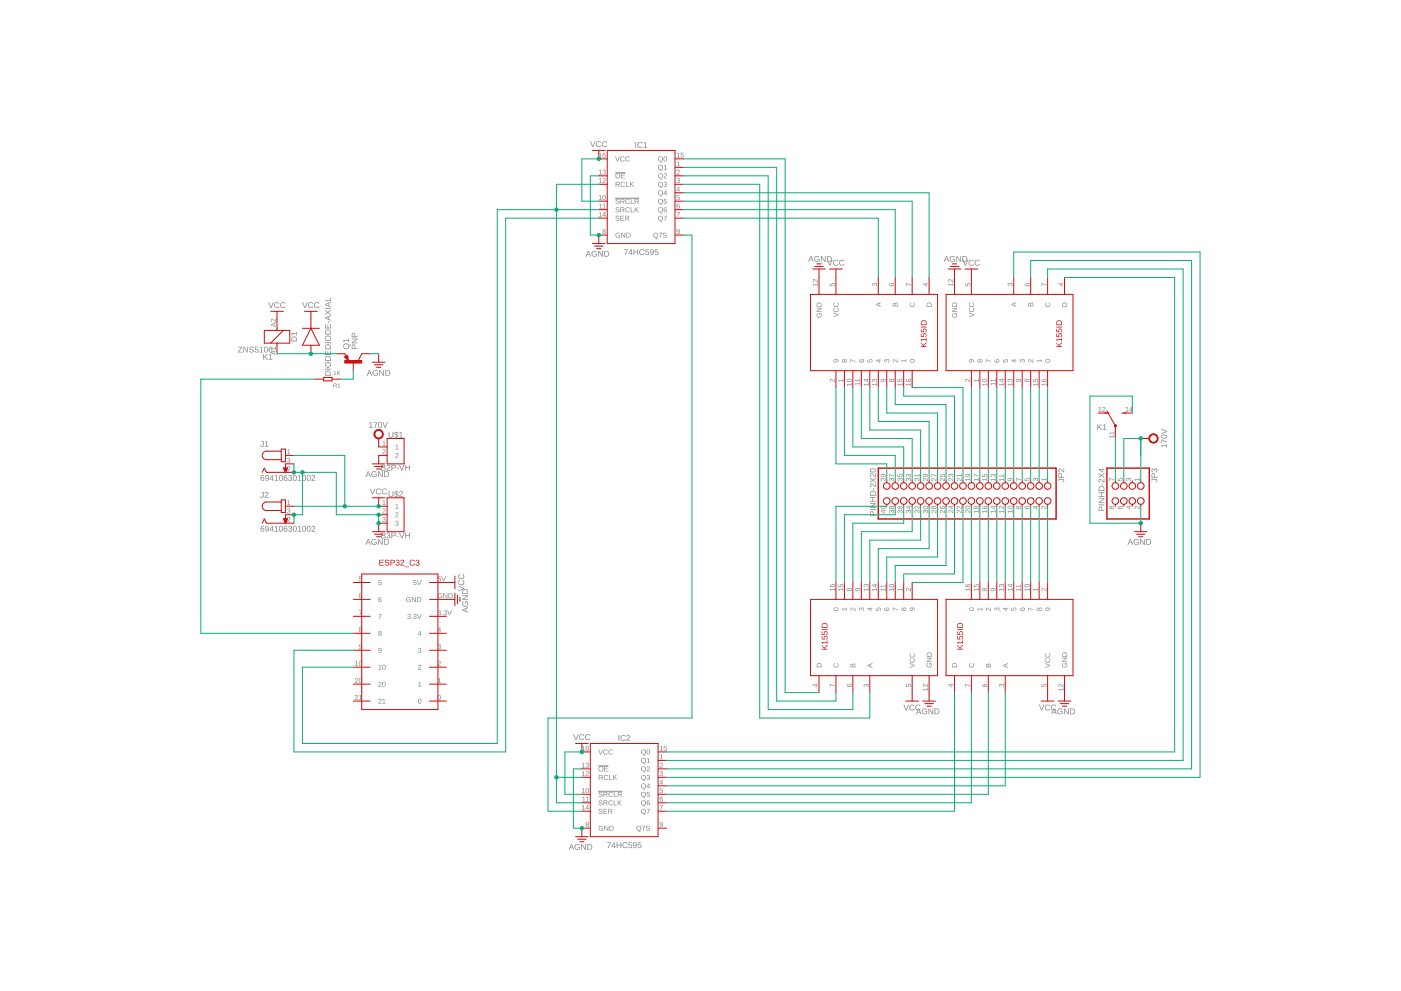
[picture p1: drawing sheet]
<svg xmlns="http://www.w3.org/2000/svg" width="420mm" height="297mm" viewBox="0 0 420 297" stroke-linecap="round" stroke-linejoin="round" font-family="sans-serif">
<g fill="#808080">
<path d="M312.4 143.6h1.3l.1-.4v1l-.1-.4h-1.2l.3 .3h-.2z"/>
<path d="M312.4 151.8a1.04 1.04 0 0 1 1.3 .6v-.8h.1v1l-.8-.7a.28 .28 0 0 0-.5 .1 .28 .28 0 0 0 .2 .4v.2l-.3-.3z"/>
<path d="M309.9 143.4l.4-.1 .2 .3a.4 .4 0 0 1 .5-.4 .4 .4 0 0 1 .3 .5l-.2 .5-.2-.2a.3 .3 0 0 0 .3-.4 .3 .3 0 0 0-.5-.1l-.2 .4a.29 .29 0 0 0-.2-.4 .29 .29 0 0 0-.4 .2 .29 .29 0 0 0 .3 .3v.2l-.4-.3z"/>
<path d="M307.3 143.3h.1v.7h.5a.5 .5 0 0 1 .2-.7 .5 .5 0 0 1 .7 .3 .5 .5 0 0 1-.4 .6l.2-.5a.34 .34 0 0 0-.5-.3 .34 .34 0 0 0 0 .6v.2l-.8-.1z"/>
<path d="M304.7 143.2l1.5 .5v.2l-1.3-.5v.8h-.2z"/>
<path d="M340.3 143.6h1.3l.2-.4v1l-.2-.4h-1.1l.2 .3h-.2z"/>
<path d="M340.4 151.8a1.04 1.04 0 0 1 1.2 .6v-.8h.2v1l-.9-.7a.28 .28 0 0 0-.5 .1 .28 .28 0 0 0 .3 .4v.2l-.4-.3z"/>
<path d="M337.8 143.4l.4-.1 .3 .3a.4 .4 0 0 1 .4-.4 .4 .4 0 0 1 .3 .5l-.2 .5-.2-.2a.3 .3 0 0 0 .3-.4 .3 .3 0 0 0-.5-.1l-.2 .4a.29 .29 0 0 0-.1-.4 .29 .29 0 0 0-.4 .2 .29 .29 0 0 0 .2 .3v.2l-.3-.3z"/>
<path d="M335.2 143.3h.2v.7h.4a.5 .5 0 0 1 .3-.7 .5 .5 0 0 1 .7 .3 .5 .5 0 0 1-.4 .6l.2-.5a.34 .34 0 0 0-.5-.3 .34 .34 0 0 0-.1 .6v.2l-.8-.1z"/>
<path d="M332.7 143.2l1.4 .5v.2l-1.3-.5v.8h-.1z"/>
<path d="M248.9 84.9h.1v.7h.5a.5 .5 0 0 1 .2-.7 .5 .5 0 0 1 .7 .3 .5 .5 0 0 1-.4 .6l.2-.5a.34 .34 0 0 0-.5-.3 .34 .34 0 0 0 0 .6v.2l-.8-.1z"/>
<path d="M261.6 85l.5-.1 .2 .3a.4 .4 0 0 1 .5-.4 .4 .4 0 0 1 .3 .5l-.3 .5-.2-.2a.3 .3 0 0 0 .3-.4 .3 .3 0 0 0-.5-.1l-.2 .4a.29 .29 0 0 0-.1-.4 .29 .29 0 0 0-.4 .2 .29 .29 0 0 0 .2 .3v.2l-.3-.3z"/>
<path d="M273 90.8l.2 .1a.54 .54 0 0 0 0 .8 .54 .54 0 0 0 .8-.1 .54 .54 0 0 0-.1-.8v-.1a.74 .74 0 0 1 .3 1 .74 .74 0 0 1-1.1 .2 .74 .74 0 0 1-.1-1.1z"/>
<path d="M271.7 84.8l1.5 .5v.2l-1.3-.5v.8h-.2z"/>
<path d="M270.3 108h1.3l.2-.3v.9l-.2-.4h-1.1l.2 .4h-.2z"/>
<path d="M267.8 107.8a1.04 1.04 0 0 1 1.3 .7v-.8h.1v1l-.8-.7a.28 .28 0 0 0-.5 0 .28 .28 0 0 0 .2 .5v.2l-.3-.3z"/>
<path d="M265.3 107.8l.4-.1 .2 .3a.4 .4 0 0 1 .5-.3 .4 .4 0 0 1 .3 .5l-.2 .4-.2-.1a.3 .3 0 0 0 .3-.4 .3 .3 0 0 0-.5-.1l-.2 .3a.29 .29 0 0 0-.2-.4 .29 .29 0 0 0-.4 .2 .29 .29 0 0 0 .3 .4v.2l-.4-.3z"/>
<path d="M260.1 107.8h.2v.6h.5a.5 .5 0 0 1 .2-.7 .5 .5 0 0 1 .7 .3 .5 .5 0 0 1-.4 .7l.2-.5a.34 .34 0 0 0-.5-.3 .34 .34 0 0 0-.1 .6v.1h-.8z"/>
<path d="M255.1 107.7l1.4 .5v.2l-1.3-.5v.8h-.1z"/>
<path d="M251.4 113.9h1.3l.2-.4v1l-.2-.4h-1.1l.2 .3h-.2z"/>
<path d="M249 113.7a1.04 1.04 0 0 1 1.2 .6v-.8h.1v1l-.8-.7a.28 .28 0 0 0-.5 .1 .28 .28 0 0 0 .2 .4v.2l-.3-.3z"/>
<path d="M289.5 84.9h.2v.7h.4a.5 .5 0 0 1 .3-.7 .5 .5 0 0 1 .6 .3 .5 .5 0 0 1-.4 .6l.2-.5a.34 .34 0 0 0-.4-.3 .34 .34 0 0 0-.1 .6v.2l-.8-.1z"/>
<path d="M302.3 85l.4-.1 .2 .3a.4 .4 0 0 1 .5-.4 .4 .4 0 0 1 .3 .5l-.2 .5-.2-.2a.3 .3 0 0 0 .2-.4 .3 .3 0 0 0-.4-.1l-.3 .4a.29 .29 0 0 0-.1-.4 .29 .29 0 0 0-.4 .2 .29 .29 0 0 0 .3 .3v.2l-.4-.3z"/>
<path d="M313.7 90.8l.2 .1a.54 .54 0 0 0-.1 .8 .54 .54 0 0 0 .8-.1 .54 .54 0 0 0-.1-.8l.1-.1a.74 .74 0 0 1 .2 1 .74 .74 0 0 1-1.1 .2 .74 .74 0 0 1 0-1.1z"/>
<path d="M312.4 84.8l1.4 .5v.2l-1.3-.5v.8h-.1z"/>
<path d="M310.9 108h1.3l.2-.3v.9l-.2-.4h-1.1l.3 .4h-.2z"/>
<path d="M308.5 107.8a1.04 1.04 0 0 1 1.2 .7v-.8h.2v1l-.9-.7a.28 .28 0 0 0-.5 0 .29 .29 0 0 0 .3 .5v.2l-.4-.3z"/>
<path d="M305.9 107.8l.5-.1 .2 .3a.4 .4 0 0 1 .4-.3 .4 .4 0 0 1 .3 .5l-.2 .4-.2-.1a.3 .3 0 0 0 .3-.4 .3 .3 0 0 0-.5-.1l-.2 .3a.29 .29 0 0 0-.1-.4 .29 .29 0 0 0-.4 .2 .29 .29 0 0 0 .2 .4v.2l-.3-.3z"/>
<path d="M300.8 107.8h.1v.6h.5a.5 .5 0 0 1 .2-.7 .5 .5 0 0 1 .7 .3 .5 .5 0 0 1-.4 .7l.2-.5a.34 .34 0 0 0-.5-.3 .34 .34 0 0 0 0 .6v.1h-.8z"/>
<path d="M295.7 107.7l1.5 .5v.2l-1.3-.5v.8h-.2z"/>
<path d="M292 113.9h1.4l.1-.4v1l-.1-.4h-1.2l.3 .3h-.2z"/>
<path d="M289.6 113.7a1.04 1.04 0 0 1 1.2 .6v-.8h.2v1l-.9-.7a.28 .28 0 0 0-.5 .1 .28 .28 0 0 0 .3 .4v.2l-.4-.3z"/>
<path d="M271.7 205h.2v.7h.5a.5 .5 0 0 1 .2-.7 .5 .5 0 0 1 .7 .3 .5 .5 0 0 1-.4 .7l.2-.5a.34 .34 0 0 0-.5-.3 .34 .34 0 0 0-.1 .5v.2h-.8z"/>
<path d="M259.1 205.1l.4-.1 .2 .3a.4 .4 0 0 1 .5-.4 .4 .4 0 0 1 .3 .6l-.2 .4-.2-.1a.3 .3 0 0 0 .3-.4 .3 .3 0 0 0-.5-.2l-.2 .4a.29 .29 0 0 0-.2-.4 .29 .29 0 0 0-.4 .2 .29 .29 0 0 0 .3 .4v.1l-.4-.3z"/>
<path d="M250.2 198.8l.2 .1a.54 .54 0 0 0-.1 .8 .54 .54 0 0 0 .9 0 .54 .54 0 0 0-.2-.8l.1-.2a.74 .74 0 0 1 .2 1.1 .74 .74 0 0 1-1.1 .1 .74 .74 0 0 1 0-1.1z"/>
<path d="M248.9 205l1.4 .5v.2l-1.3-.6v.8h-.1z"/>
<path d="M252.5 182.5h1.3l.2-.4v.9l-.2-.3h-1.1l.2 .3h-.1z"/>
<path d="M255.1 182.3a1.04 1.04 0 0 1 1.3 .6v-.8h.1v1l-.8-.7a.28 .28 0 0 0-.5 .1 .28 .28 0 0 0 .2 .4v.2l-.3-.3z"/>
<path d="M257.7 182.3l.4-.1 .2 .2a.4 .4 0 0 1 .5-.3 .4 .4 0 0 1 .3 .5l-.2 .5-.2-.2a.3 .3 0 0 0 .2-.4 .3 .3 0 0 0-.4-.1l-.3 .4a.29 .29 0 0 0-.1-.5 .29 .29 0 0 0-.4 .2 .29 .29 0 0 0 .3 .4v.2l-.4-.3z"/>
<path d="M262.7 182.2h.1v.6l.5 .1a.5 .5 0 0 1 .2-.7 .5 .5 0 0 1 .7 .3 .5 .5 0 0 1-.4 .6l.2-.5a.34 .34 0 0 0-.5-.3 .34 .34 0 0 0 0 .6v.2l-.8-.1z"/>
<path d="M267.8 182.1l1.4 .5v.2l-1.3-.5v.8h-.1z"/>
<path d="M269.2 176.6h1.3l.2-.4v1l-.2-.4h-1.1l.2 .3h-.2z"/>
<path d="M271.8 176.4a1.04 1.04 0 0 1 1.2 .6v-.7h.2v.9l-.9-.6a.28 .28 0 0 0-.4 0 .28 .28 0 0 0 .2 .4v.2l-.4-.3z"/>
<path d="M312.4 205h.1v.7h.5a.5 .5 0 0 1 .2-.7 .5 .5 0 0 1 .7 .3 .5 .5 0 0 1-.4 .7l.2-.5a.34 .34 0 0 0-.5-.3 .34 .34 0 0 0-.1 .5v.2h-.7z"/>
<path d="M299.7 205.1l.5-.1 .2 .3a.4 .4 0 0 1 .4-.4 .4 .4 0 0 1 .4 .6l-.3 .4-.2-.1a.3 .3 0 0 0 .3-.4 .3 .3 0 0 0-.5-.2l-.2 .4a.29 .29 0 0 0-.1-.4 .29 .29 0 0 0-.4 .2 .29 .29 0 0 0 .2 .4v.1l-.3-.3z"/>
<path d="M290.8 198.8l.2 .1a.54 .54 0 0 0 0 .8 .54 .54 0 0 0 .8 0 .54 .54 0 0 0-.2-.8l.1-.2a.74 .74 0 0 1 .2 1.1 .74 .74 0 0 1-1.1 .1 .74 .74 0 0 1 0-1.1z"/>
<path d="M289.5 205l1.5 .5v.2l-1.3-.6v.8h-.2z"/>
<path d="M293.2 182.5h1.3l.1-.4v.9l-.1-.3h-1.2l.3 .3h-.2z"/>
<path d="M295.8 182.3a1.04 1.04 0 0 1 1.2 .6v-.8h.2v1l-.9-.7a.28 .28 0 0 0-.5 .1 .28 .28 0 0 0 .3 .4v.2l-.4-.3z"/>
<path d="M298.3 182.3l.4-.1 .3 .2a.4 .4 0 0 1 .4-.3 .4 .4 0 0 1 .3 .5l-.2 .5-.2-.2a.3 .3 0 0 0 .3-.4 .3 .3 0 0 0-.5-.1l-.2 .4a.29 .29 0 0 0-.2-.5 .29 .29 0 0 0-.3 .2 .29 .29 0 0 0 .2 .4v.2l-.4-.3z"/>
<path d="M303.3 182.2h.2v.6l.4 .1a.5 .5 0 0 1 .3-.7 .5 .5 0 0 1 .7 .3 .5 .5 0 0 1-.4 .6l.2-.5a.34 .34 0 0 0-.5-.3 .34 .34 0 0 0-.1 .6v.2l-.8-.1z"/>
<path d="M308.4 182.1l1.5 .5v.2l-1.3-.5v.8h-.2z"/>
<path d="M309.8 176.6h1.3l.2-.4v1l-.2-.4h-1.1l.2 .3h-.1z"/>
<path d="M312.4 176.4a1.04 1.04 0 0 1 1.3 .6v-.7h.1v.9l-.8-.6a.28 .28 0 0 0-.5 0 .28 .28 0 0 0 .2 .4v.2l-.3-.3z"/>
<path d="M261 153.4a.53 .53 0 0 1 .7-.1 .53 .53 0 0 1 .3 .5v.5h.6v.2h-1.7zM261.2 153.5l-.1 .8h.7l-.1-.7zM260.9 152.6h1.7v.2h-1.7zM260.9 150.8h1.7v.3l-1.4 .9h1.4v.2h-1.7v-.3l1.5-.9h-1.5zM260.9 149h1.7v.2h-.8v.9h.8v.3h-1.7v-.3h.7v-.9h-.7zM261.1 147.3a.88 .88 0 0 1 1-.2 .88 .88 0 0 1 .5 .8v.7h-1.7zM261.3 147.5l-.2 .8h1.3a.74 .74 0 0 0-.2-.9 .74 .74 0 0 0-.9 .1zM261.9 146.3h.2v.6h-.2zM261 145a1.21 1.21 0 0 1 1.4 .8v-.9h.2v1.1l-.9-.7a.34 .34 0 0 0-.6-.1 .34 .34 0 0 0 .3 .6l-.1 .2-.4-.3zM260.9 143.2l.8 .6 .9-.7v.3l-.7 .5 .7 .5v.3l-.9-.7-.8 .6v-.2l.7-.5-.7-.5zM261 142a1.21 1.21 0 0 1 1.4 .7v-.9h.2v1.2l-.9-.7a.34 .34 0 0 0-.6-.1 .34 .34 0 0 0 .3 .5l-.1 .3-.4-.4zM261 140.7a.82 .82 0 0 1 1.1-.3 .82 .82 0 0 1 .3 1.1 .85 .85 0 0 1-1 .1 .85 .85 0 0 1-.4-.9zM261.1 140.8a.68 .68 0 0 0 .7 .6 .68 .68 0 0 0 .6-.6l-.6-.2z"/>
<path d="M329.6 152a.53 .53 0 0 1 .6-.1 .53 .53 0 0 1 .3 .5v.5h.7v.2h-1.7zM329.8 152.1l-.1 .8h.6v-.7zM329.5 151.2h1.7v.3h-1.7zM329.5 149.4h1.7v.3l-1.5 .9h1.5v.2h-1.7v-.3l1.5-.9h-1.5zM329.5 147.6h1.7v.2h-.8v.9h.8v.3h-1.7v-.3h.7v-.9h-.7zM329.7 145.9a.88 .88 0 0 1 .9-.2 .88 .88 0 0 1 .6 .8v.7h-1.7zM329.8 146.1l-.1 .8h1.3a.74 .74 0 0 0-.2-.8 .74 .74 0 0 0-1 0zM330.4 144.9h.2v.6h-.2zM329.6 143.6a1.21 1.21 0 0 1 1.4 .8v-.9h.2v1.1l-.9-.7a.34 .34 0 0 0-.6-.1 .34 .34 0 0 0 .2 .6v.2l-.4-.3zM329.5 141.8l.8 .6 .9-.7v.3l-.8 .5 .8 .5v.3l-.9-.7-.8 .7v-.3l.7-.5-.7-.4zM329.5 140.6h1.1l.2-.2v.2h.4v.2h-.4v.8h-.2l-1.1-.8zM329.7 140.8l.9 .6v-.6z"/>
<path d="M316 212.4h.3l.6 1.7h-.2l-.2-.5h-.8l-.2 .5h-.2zM316.1 212.5l-.3 .9h.6zM317.3 212.6a.9 .9 0 0 1 1.4 .1l-.3 .1a.67 .67 0 0 0-.9 0 .67 .67 0 0 0 0 1 .67 .67 0 0 0 1-.1v-.3h-.5v-.2h.7v.6a.94 .94 0 0 1-1.3 .1 .94 .94 0 0 1-.1-1.3zM319.1 212.4h.3l.9 1.4v-1.4h.2v1.7h-.3l-.9-1.5v1.5h-.2zM320.9 212.4h.6a.86 .86 0 0 1 .9 .8 .86 .86 0 0 1-.9 .9h-.6zM321.1 212.5v1.4a.73 .73 0 0 0 1-.7 .73 .73 0 0 0-1-.7z"/>
<path d="M275.4 212.4h.2l.7 1.7h-.2l-.2-.5h-.8l-.2 .5h-.2zM275.5 212.5l-.3 .9h.6zM276.7 212.6a.9 .9 0 0 1 1.3 .1l-.2 .1a.67 .67 0 0 0-.9 0 .67 .67 0 0 0 0 1 .67 .67 0 0 0 1-.1v-.3h-.6v-.2h.8v.6a.94 .94 0 0 1-1.4 .1 .94 .94 0 0 1 0-1.3zM278.5 212.4h.2l1 1.4-.1-1.4h.3v1.7h-.3l-.9-1.5v1.5h-.2zM280.3 212.4h.5a.86 .86 0 0 1 .9 .8 .86 .86 0 0 1-.8 .9h-.6zM280.5 212.5v1.4a.73 .73 0 0 0 1-.7 .73 .73 0 0 0-1-.7z"/>
<path d="M243.1 76.8h.2l.7 1.7h-.2l-.2-.5h-.8l-.2 .5h-.2zM243.2 76.9l-.3 .9h.6zM244.4 77a.9 .9 0 0 1 1.4 .1l-.3 .1a.67 .67 0 0 0-.9 0 .67 .67 0 0 0 0 1 .67 .67 0 0 0 1-.1v-.3h-.5v-.2h.7v.6a.94 .94 0 0 1-1.3 .1 .94 .94 0 0 1-.1-1.3zM246.2 76.8h.3l.9 1.4v-1.4h.2v1.7h-.3l-.9-1.5v1.5h-.2zM248 76.8h.6a.86 .86 0 0 1 .9 .8 .86 .86 0 0 1-.9 .9h-.6zM248.2 76.9v1.4a.73 .73 0 0 0 1-.7 .73 .73 0 0 0-1-.7z"/>
<path d="M283.7 76.8h.3l.7 1.7h-.3l-.2-.5h-.7l-.2 .5h-.3zM283.8 76.9l-.3 .9h.7zM285 77a.9 .9 0 0 1 1.4 .1l-.2 .1a.67 .67 0 0 0-1 0 .67 .67 0 0 0 .1 1 .67 .67 0 0 0 .9-.1v-.3h-.5v-.2h.7v.6a.94 .94 0 0 1-1.3 .1 .94 .94 0 0 1-.1-1.3zM286.8 76.8h.3l.9 1.4v-1.4h.2v1.7h-.3l-.9-1.5v1.5h-.2zM288.6 76.8h.6a.86 .86 0 0 1 .9 .8 .86 .86 0 0 1-.8 .9h-.7zM288.9 76.9v1.4a.73 .73 0 0 0 1-.7 .73 .73 0 0 0-1-.7z"/>
<path d="M248.1 77.9h.2l.6 1.5 .6-1.5h.2l-.7 1.7h-.2zM250.1 78.1a.86 .86 0 0 1 1.3 .2l-.2 .1a.63 .63 0 0 0-1-.1 .63 .63 0 0 0 .1 1 .63 .63 0 0 0 .9-.2l.2 .1a.88 .88 0 0 1-1.3 .2 .88 .88 0 0 1 0-1.3zM251.9 78.1a.86 .86 0 0 1 1.3 .2l-.2 .1a.63 .63 0 0 0-1-.1 .63 .63 0 0 0 .1 1 .63 .63 0 0 0 .9-.2l.2 .1a.88 .88 0 0 1-1.3 .2 .88 .88 0 0 1 0-1.3z"/>
<path d="M288.7 77.9h.2l.6 1.5 .6-1.5h.2l-.7 1.7h-.2zM290.7 78.1a.86 .86 0 0 1 1.3 .2l-.2 .1a.63 .63 0 0 0-.9-.1 .63 .63 0 0 0 0 1 .63 .63 0 0 0 1-.2l.2 .1a.88 .88 0 0 1-1.4 .2 .88 .88 0 0 1 0-1.3zM292.5 78.1a.86 .86 0 0 1 1.3 .2l-.2 .1a.63 .63 0 0 0-.9-.1 .63 .63 0 0 0 0 1 .63 .63 0 0 0 1-.2l.2 .1a.88 .88 0 0 1-1.4 .2 .88 .88 0 0 1 0-1.3z"/>
<path d="M270.9 211.2h.3l.6 1.5 .5-1.5h.3l-.7 1.7h-.3zM272.9 211.4a.86 .86 0 0 1 1.4 .2l-.2 .1a.63 .63 0 0 0-1-.1 .63 .63 0 0 0 .1 1 .63 .63 0 0 0 .9-.2l.2 .1a.88 .88 0 0 1-1.3 .3 .88 .88 0 0 1-.1-1.4zM274.7 211.4a.86 .86 0 0 1 1.4 .2l-.2 .1a.63 .63 0 0 0-1-.1 .63 .63 0 0 0 .1 1 .63 .63 0 0 0 .9-.2l.2 .1a.88 .88 0 0 1-1.3 .3 .88 .88 0 0 1-.1-1.4z"/>
<path d="M311.6 211.2h.2l.6 1.5 .6-1.5h.2l-.7 1.7h-.2zM313.6 211.4a.86 .86 0 0 1 1.3 .2l-.2 .1a.63 .63 0 0 0-.9-.1 .63 .63 0 0 0 0 1 .63 .63 0 0 0 .9-.2l.2 .1a.88 .88 0 0 1-1.3 .3 .88 .88 0 0 1 0-1.4zM315.4 211.4a.86 .86 0 0 1 1.3 .2l-.2 .1a.63 .63 0 0 0-.9-.1 .63 .63 0 0 0 0 1 .63 .63 0 0 0 .9-.2l.2 .1a.88 .88 0 0 1-1.3 .3 .88 .88 0 0 1 0-1.4z"/>
<path d="M187.1 74.7h1.2l-.6 1.7h-.2v-.4l.6-1.1h-1zM189.2 74.7h.3v1.2h.2l-.2 .2v.3h-.2v-.3h-.8zM189.3 75l-.6 .9h.6zM190 74.7h.2v.7h1v-.7h.2v1.7h-.2v-.8h-1v.8h-.2zM191.9 74.9a.86 .86 0 0 1 1.4 .2l-.2 .1a.63 .63 0 0 0-1-.1 .63 .63 0 0 0 .1 1 .63 .63 0 0 0 .9-.2l.2 .1a.88 .88 0 0 1-1.3 .3 .88 .88 0 0 1-.1-1.4zM193.6 74.7h1v.2h-.8v.6a.59 .59 0 0 1 .8 .2 .59 .59 0 0 1-.3 .8 .59 .59 0 0 1-.8-.4l.2-.1a.38 .38 0 0 0 .6 .2 .38 .38 0 0 0 0-.6 .38 .38 0 0 0-.5 0h-.3zM195.1 74.9a.84 .84 0 0 1 1.1 .5 .84 .84 0 0 1-.8 1.1l-.5-.4 .7 .1 .2-.6a.55 .55 0 0 1-.8 .1 .55 .55 0 0 1 .1-.8zM195.1 75.3a.38 .38 0 0 0 .7 0 .38 .38 0 0 0-.7 0zM196.4 74.7h1v.2h-.8l-.1 .6a.59 .59 0 0 1 .9 .2 .59 .59 0 0 1-.4 .8 .59 .59 0 0 1-.7-.4l.2-.1a.38 .38 0 0 0 .6 .2 .38 .38 0 0 0 0-.6 .38 .38 0 0 0-.6 0h-.2z"/>
<path d="M182.1 252.5h1.1l-.6 1.7h-.2v-.4l.6-1.1h-.9zM184.2 252.5h.2v1.1h.2l-.2 .2v.4h-.2v-.4h-.8zM184.2 252.7l-.6 .9h.6zM184.9 252.5h.2v.7h1v-.7h.2v1.7h-.2v-.8h-1v.8h-.2zM186.9 252.7a.86 .86 0 0 1 1.3 .2l-.2 .1a.63 .63 0 0 0-1-.1 .63 .63 0 0 0 .1 1 .63 .63 0 0 0 .9-.2l.2 .1a.88 .88 0 0 1-1.3 .2 .88 .88 0 0 1 0-1.3zM188.5 252.5h1v.2h-.8v.5a.59 .59 0 0 1 .8 .3 .59 .59 0 0 1-.3 .8 .59 .59 0 0 1-.8-.5h.2a.38 .38 0 0 0 .6 .2 .38 .38 0 0 0 .1-.6 .38 .38 0 0 0-.6 0h-.2zM190 252.6a.84 .84 0 0 1 1.1 .6 .84 .84 0 0 1-.7 1l-.5-.3 .6 .1 .3-.6a.55 .55 0 0 1-.9 0 .55 .55 0 0 1 .1-.8zM190 253.1a.38 .38 0 0 0 .7 0 .38 .38 0 0 0-.7 0zM191.3 252.5h1v.2h-.8v.5a.59 .59 0 0 1 .8 .3 .59 .59 0 0 1-.3 .8 .59 .59 0 0 1-.8-.5h.2a.38 .38 0 0 0 .6 .2 .38 .38 0 0 0 0-.6 .38 .38 0 0 0-.5 0h-.3z"/>
<path d="M176.3 75.2h.3l.7 1.7h-.3l-.2-.5h-.8l-.1 .5h-.3zM176.4 75.4l-.3 .9h.7zM177.6 75.4a.9 .9 0 0 1 1.4 .2l-.2 .1a.67 .67 0 0 0-1 0 .67 .67 0 0 0 .1 1 .67 .67 0 0 0 .9-.1v-.3h-.5v-.2h.7v.6a.94 .94 0 0 1-1.3 .1 .94 .94 0 0 1-.1-1.4zM179.4 75.2h.3l.9 1.5v-1.5h.2v1.7h-.3l-.9-1.4v1.4h-.2zM181.2 75.2h.6a.86 .86 0 0 1 .9 .9 .86 .86 0 0 1-.8 .8h-.7zM181.5 75.4v1.4a.73 .73 0 0 0 1-.7 .73 .73 0 0 0-1-.7z"/>
<path d="M171.2 253h.3l.7 1.7h-.3l-.1-.5h-.8l-.2 .5h-.3zM171.4 253.2l-.4 .8h.7zM172.5 253.2a.9 .9 0 0 1 1.4 .2h-.2a.67 .67 0 0 0-1 .1 .67 .67 0 0 0 .1 .9 .67 .67 0 0 0 .9 0v-.4h-.5v-.1h.7v.5a.94 .94 0 0 1-1.3 .1 .94 .94 0 0 1-.1-1.3zM174.3 253h.3l.9 1.5v-1.5h.2v1.7h-.2l-1-1.5v1.5h-.2zM176.1 253h.6a.86 .86 0 0 1 .9 .8 .86 .86 0 0 1-.8 .9h-.7zM176.4 253.2v1.3a.73 .73 0 0 0 1-.6 .73 .73 0 0 0-1-.7z"/>
<path d="M176.9 42.3h.3l.6 1.6 .5-1.6h.3l-.7 1.8h-.2zM179 42.6a.86 .86 0 0 1 1.3 .1l-.2 .1a.63 .63 0 0 0-1 0 .63 .63 0 0 0 .1 .9 .63 .63 0 0 0 .9-.2l.2 .1a.88 .88 0 0 1-1.3 .3 .88 .88 0 0 1 0-1.3zM180.8 42.6a.86 .86 0 0 1 1.3 .1l-.2 .1a.63 .63 0 0 0-1 0 .63 .63 0 0 0 .1 .9 .63 .63 0 0 0 .9-.2l.2 .1a.88 .88 0 0 1-1.3 .3 .88 .88 0 0 1 0-1.3z"/>
<path d="M171.9 220.1h.2l.6 1.5 .6-1.5h.2l-.7 1.7h-.2zM173.9 220.3a.86 .86 0 0 1 1.3 .2l-.2 .1a.63 .63 0 0 0-.9-.1 .63 .63 0 0 0 0 1 .63 .63 0 0 0 .9-.2l.2 .1a.88 .88 0 0 1-1.3 .3 .88 .88 0 0 1 0-1.4zM175.7 220.3a.86 .86 0 0 1 1.3 .2l-.2 .1a.63 .63 0 0 0-.9-.1 .63 .63 0 0 0 0 1 .63 .63 0 0 0 .9-.2l.2 .1a.88 .88 0 0 1-1.3 .3 .88 .88 0 0 1 0-1.4z"/>
<path d="M348.3 133.5h1.5v-.4h.2v1.1h-.2v-.5h-1.3l.3 .4h-.2zM348.3 131.7l1.7 .6v.2l-1.5-.6v.9h-.2zM348.3 130.5a.82 .82 0 0 1 1.2-.3 .82 .82 0 0 1 .3 1.1 .85 .85 0 0 1-1 .2 .85 .85 0 0 1-.5-1zM348.5 130.7a.68 .68 0 0 0 .6 .5 .68 .68 0 0 0 .7-.5l-.7-.2zM348.3 128.5l1.7 .7v.3l-1.7 .7v-.3l1.5-.6-1.5-.5z"/>
<path d="M338.8 161.6h.3l.7 1.7h-.2l-.2-.5h-.8l-.2 .5h-.3zM339 161.7l-.3 .9h.6zM340.2 161.8a.9 .9 0 0 1 1.3 .2h-.2a.67 .67 0 0 0-1 0 .67 .67 0 0 0 .1 1 .67 .67 0 0 0 .9-.1v-.3h-.5v-.2h.8v.6a.94 .94 0 0 1-1.4 .1 .94 .94 0 0 1 0-1.3zM342 161.6h.2l1 1.4-.1-1.4h.2v1.7h-.2l-1-1.5 .1 1.5h-.2zM343.8 161.6h.5a.86 .86 0 0 1 .9 .8 .86 .86 0 0 1-.8 .9h-.6zM344 161.8v1.3a.73 .73 0 0 0 1-.7 .73 .73 0 0 0-1-.6z"/>
<path d="M138.6 182.7l1.7-.7v.2l-.5 .2v.8l.5 .2v.2l-1.7-.7zM138.8 182.8l.9 .3v-.6zM138.8 180.4l.2-.1 .1 .2a.67 .67 0 0 0 0 .9 .67 .67 0 0 0 1 0 .67 .67 0 0 0-.1-1h-.3v.6h-.2v-.8h.6a.91 .91 0 0 1 .1 1.3 .91 .91 0 0 1-1.2 .2 .91 .91 0 0 1-.2-1.3zM138.6 178.4h1.7v.3l-1.4 .9h1.4v.2h-1.7v-.2l1.5-1-1.5 .1zM138.8 176.8a.88 .88 0 0 1 1-.2 .88 .88 0 0 1 .5 .8v.6h-1.7zM139 177l-.2 .8h1.4a.74 .74 0 0 0-.3-.9 .74 .74 0 0 0-.9 .1z"/>
<path d="M137.5 175.6l1.7 .7v.2l-1.7 .7v-.2l1.5-.6-1.5-.6zM137.7 174l.2-.1 .1 .2a.63 .63 0 0 0-.1 .9 .63 .63 0 0 0 1 0 .63 .63 0 0 0-.2-1l.1-.2a.87 .87 0 0 1 .2 1.3 .87 .87 0 0 1-1.2 .1 .87 .87 0 0 1-.1-1.2zM137.7 172.2l.2-.1 .1 .2a.63 .63 0 0 0-.1 .9 .63 .63 0 0 0 1 0 .63 .63 0 0 0-.2-1l.1-.2a.87 .87 0 0 1 .2 1.3 .87 .87 0 0 1-1.2 .1 .87 .87 0 0 1-.1-1.2z"/>
<path d="M114.3 139.4l1.2 .1v.4l-.3 .3a.47 .47 0 0 1 .5 .5 .47 .47 0 0 1-.7 .4h-.7zM114.6 139.5v.6l.7-.2-.1-.3zM114.6 140.3v.6l.8-.2-.2-.4zM116.1 139.4a.59 .59 0 0 1 .9 .3 .59 .59 0 0 1-.5 .8l-.3 .4h.9v.2h-1.2l.7-.9a.34 .34 0 0 0 .1-.6 .34 .34 0 0 0-.5 .2h-.3zM117.4 139.4h.7a.53 .53 0 0 1 .6 .5 .53 .53 0 0 1-.6 .5h-.5v.7h-.2zM117.6 139.5v.7l.8-.1-.1-.5zM119 140.3h.6v.2h-.6zM119.7 139.4h.2l.6 1.5 .6-1.5h.2l-.7 1.7h-.2zM121.5 139.4h.3v.7h.9v-.7h.2v1.7h-.2v-.8h-.9v.8h-.3z"/>
<path d="M114.3 159.7l1.2 .2v.3l-.3 .3a.47 .47 0 0 1 .5 .6 .47 .47 0 0 1-.7 .3h-.7zM114.6 159.9v.5l.7-.2-.1-.3zM114.6 160.6v.6l.8-.2-.2-.4zM116.1 159.8a.5 .5 0 0 1 .8-.1 .5 .5 0 0 1-.2 .8 .53 .53 0 0 1 0 .9 .53 .53 0 0 1-.8-.5h.2a.35 .35 0 0 0 .5 .3 .35 .35 0 0 0 .1-.5l-.4-.1v-.2a.33 .33 0 0 0 .5-.1 .33 .33 0 0 0-.3-.5 .33 .33 0 0 0-.4 .3h-.2zM117.4 159.7h.7a.53 .53 0 0 1 .6 .5 .53 .53 0 0 1-.6 .5h-.5v.7h-.2zM117.6 159.9v.6l.8-.1-.1-.5zM119 160.6h.6v.2h-.6zM119.7 159.7h.2l.6 1.5 .6-1.5h.2l-.7 1.7h-.2zM121.5 159.7h.3v.7h.9v-.7h.2v1.7h-.2v-.8h-.9v.8h-.3z"/>
<path d="M110.9 146.5h.3l.5 1.5 .6-1.5h.3l-.7 1.7h-.3zM112.9 146.7a.86 .86 0 0 1 1.4 .2h-.3a.63 .63 0 0 0-.9 0 .63 .63 0 0 0 .1 .9 .63 .63 0 0 0 .9-.1l.2 .1a.88 .88 0 0 1-1.3 .2 .88 .88 0 0 1-.1-1.3zM114.7 146.7a.86 .86 0 0 1 1.4 .2h-.2a.63 .63 0 0 0-1 0 .63 .63 0 0 0 .1 .9 .63 .63 0 0 0 .9-.1l.2 .1a.88 .88 0 0 1-1.3 .2 .88 .88 0 0 1-.1-1.3z"/>
<path d="M110.7 126.8l.7-.3v1.6h.4v.1h-1.1v-.1h.4v-1.4l-.4 .3zM112 126.5h1.2l-.6 1.7h-.3l.1-.4 .5-1.1h-.9zM113.6 126.6a.83 .83 0 0 1 1 .7 .83 .83 0 0 1-.8 .9 1.13 1.13 0 0 1-.2-1.6zM113.8 126.7l-.1 .1a.77 .77 0 0 0 .4 1.2l.2-.1a.77 .77 0 0 0-.5-1.2zM114.7 126.5h.2l.6 1.5 .6-1.5h.2l-.7 1.7h-.2z"/>
<path d="M110.3 141.3h.2l.7 1.7h-.2l-.2-.5h-.8l-.2 .5h-.2zM110.4 141.4l-.3 .9h.6zM111.6 141.5a.9 .9 0 0 1 1.4 .1l-.3 .1a.67 .67 0 0 0-.9 0 .67 .67 0 0 0 0 1 .67 .67 0 0 0 1-.1v-.3h-.5v-.2h.7v.6a.94 .94 0 0 1-1.3 .1 .94 .94 0 0 1-.1-1.3zM113.4 141.3h.3l.9 1.4v-1.4h.2v1.7h-.3l-.9-1.5v1.5h-.2zM115.2 141.3h.6a.86 .86 0 0 1 .9 .8 .86 .86 0 0 1-.9 .9h-.6zM115.4 141.4v1.4a.73 .73 0 0 0 1-.7 .73 .73 0 0 0-1-.7z"/>
<path d="M110.3 161.6h.2l.7 1.7h-.2l-.2-.5h-.8l-.2 .5h-.2zM110.4 161.7l-.3 .9h.6zM111.6 161.8a.9 .9 0 0 1 1.4 .2h-.3a.67 .67 0 0 0-.9 0 .67 .67 0 0 0 0 1 .67 .67 0 0 0 1-.1v-.3h-.5v-.2h.7v.6a.94 .94 0 0 1-1.3 .1 .94 .94 0 0 1-.1-1.3zM113.4 161.6h.3l.9 1.4v-1.4h.2v1.7h-.3l-.9-1.5v1.5h-.2zM115.2 161.6h.6a.86 .86 0 0 1 .9 .8 .86 .86 0 0 1-.9 .9h-.6zM115.4 161.8v1.3a.73 .73 0 0 0 1-.7 .73 .73 0 0 0-1-.6z"/>
<path d="M78.4 142.5l.6-.1 .2 .3-.6-.1-.3 .6a.57 .57 0 0 1 .9 .3 .57 .57 0 0 1-.5 .7 .57 .57 0 0 1-.6-.6zM78.3 143.5a.4 .4 0 0 0 .8 0 .4 .4 0 0 0-.8 0zM79.7 142.5a.84 .84 0 0 1 1.1 .6 .84 .84 0 0 1-.8 1l-.5-.3 .7 .1 .2-.6a.55 .55 0 0 1-.8 .1 .55 .55 0 0 1 .1-.9zM79.7 143a.38 .38 0 0 0 .7 0 .38 .38 0 0 0-.7 0zM81.6 142.4h.3v1.2h.2l-.2 .1v.4h-.3v-.4h-.8zM81.6 142.6l-.6 1h.6zM82.4 142.7l.6-.3v1.5h.4v.2h-1v-.2h.4v-1.3l-.4 .3zM83.9 142.5a.83 .83 0 0 1 1 .7 .83 .83 0 0 1-.8 .9 1.13 1.13 0 0 1-.2-1.6zM84.1 142.6l-.1 .1a.77 .77 0 0 0 .4 1.2l.1-.1a.77 .77 0 0 0-.4-1.2zM85.4 142.5l.5-.1 .3 .3-.7-.1-.2 .6a.57 .57 0 0 1 .9 .3 .57 .57 0 0 1-.5 .7 .57 .57 0 0 1-.6-.6zM85.3 143.5a.37 .37 0 0 0 .7 0 .37 .37 0 0 0-.7 0zM86.6 142.5a.5 .5 0 0 1 .8 0 .5 .5 0 0 1-.2 .7 .53 .53 0 0 1 0 1 .53 .53 0 0 1-.8-.5h.3a.35 .35 0 0 0 .4 .3 .35 .35 0 0 0 .2-.6l-.5-.1v-.2a.33 .33 0 0 0 .5-.1 .33 .33 0 0 0-.2-.5 .33 .33 0 0 0-.4 .3h-.2zM88.1 142.5a.83 .83 0 0 1 1 .7 .83 .83 0 0 1-.9 .9 1.13 1.13 0 0 1-.1-1.6zM88.2 142.6l-.1 .1a.77 .77 0 0 0 .5 1.2l.1-.1a.77 .77 0 0 0-.5-1.2zM89.4 142.7l.6-.3v1.5h.4v.2h-1.1v-.2h.4v-1.3l-.3 .3zM90.9 142.5a.83 .83 0 0 1 .9 .7 .83 .83 0 0 1-.8 .9 1.13 1.13 0 0 1-.1-1.6zM91 142.6l-.1 .1a.77 .77 0 0 0 .5 1.2l.1-.1a.77 .77 0 0 0-.5-1.2zM92.2 142.5a.83 .83 0 0 1 1 .7 .83 .83 0 0 1-.8 .9 1.13 1.13 0 0 1-.2-1.6zM92.4 142.6l-.1 .1a.77 .77 0 0 0 .5 1.2l.1-.1a.77 .77 0 0 0-.5-1.2zM93.6 142.5a.59 .59 0 0 1 .9 .3 .59 .59 0 0 1-.5 .7l-.4 .4h.9v.2h-1.1l.7-.9a.34 .34 0 0 0 .1-.6 .34 .34 0 0 0-.6 .2h-.2z"/>
<path d="M78.4 157.7l.6-.1 .2 .4-.6-.2-.3 .7a.57 .57 0 0 1 .9 .2 .57 .57 0 0 1-.5 .8 .57 .57 0 0 1-.6-.7zM78.3 158.8a.4 .4 0 0 0 .8 0 .4 .4 0 0 0-.8 0zM79.7 157.8a.84 .84 0 0 1 1.1 .6 .84 .84 0 0 1-.8 1l-.5-.4 .7 .2 .2-.7a.55 .55 0 0 1-.8 .1 .55 .55 0 0 1 .1-.8zM79.7 158.2a.38 .38 0 0 0 .7 0 .38 .38 0 0 0-.7 0zM81.6 157.6h.3v1.2h.2l-.2 .2v.4h-.3v-.4h-.8zM81.6 157.9l-.6 .9h.6zM82.4 157.9l.6-.3v1.6h.4v.2h-1v-.2h.4v-1.4l-.4 .3zM83.9 157.7a.83 .83 0 0 1 1 .7 .83 .83 0 0 1-.8 1 1.13 1.13 0 0 1-.2-1.7zM84.1 157.8l-.1 .2a.77 .77 0 0 0 .4 1.2l.1-.2a.77 .77 0 0 0-.4-1.2zM85.4 157.7l.5-.1 .3 .4-.7-.2-.2 .7a.57 .57 0 0 1 .9 .2 .57 .57 0 0 1-.5 .8 .57 .57 0 0 1-.6-.7zM85.3 158.8a.37 .37 0 0 0 .7 0 .37 .37 0 0 0-.7 0zM86.6 157.7a.5 .5 0 0 1 .8 0 .5 .5 0 0 1-.2 .8 .53 .53 0 0 1 0 .9 .53 .53 0 0 1-.8-.5h.3a.35 .35 0 0 0 .4 .3 .35 .35 0 0 0 .2-.5l-.5-.1v-.2a.33 .33 0 0 0 .5-.2 .33 .33 0 0 0-.2-.4 .33 .33 0 0 0-.4 .3h-.2zM88.1 157.7a.83 .83 0 0 1 1 .7 .83 .83 0 0 1-.9 1 1.13 1.13 0 0 1-.1-1.7zM88.2 157.8l-.1 .2a.77 .77 0 0 0 .5 1.2l.1-.2a.77 .77 0 0 0-.5-1.2zM89.4 157.9l.6-.3v1.6h.4v.2h-1.1v-.2h.4v-1.4l-.3 .3zM90.9 157.7a.83 .83 0 0 1 .9 .7 .83 .83 0 0 1-.8 1 1.13 1.13 0 0 1-.1-1.7zM91 157.8l-.1 .2a.77 .77 0 0 0 .5 1.2l.1-.2a.77 .77 0 0 0-.5-1.2zM92.2 157.7a.83 .83 0 0 1 1 .7 .83 .83 0 0 1-.8 1 1.13 1.13 0 0 1-.2-1.7zM92.4 157.8l-.1 .2a.77 .77 0 0 0 .5 1.2l.1-.2a.77 .77 0 0 0-.5-1.2zM93.6 157.7a.59 .59 0 0 1 .9 .3 .59 .59 0 0 1-.5 .8l-.4 .4h.9v.2h-1.1l.7-1a.34 .34 0 0 0 .1-.6 .34 .34 0 0 0-.6 .3h-.2z"/>
<path d="M71.4 103.9h1.3l-1.1 1.6h1.1v.1h-1.4l1.1-1.5h-1zM73 103.9h.3l.9 1.5v-1.5h.2v1.7h-.3l-.9-1.4v1.4h-.2zM75 104a.8 .8 0 0 1 1.1 .3h-.2a.4 .4 0 0 0-.5-.3 .4 .4 0 0 0-.3 .5l.1 .1a.66 .66 0 0 1 .7 .2 .66 .66 0 0 1 .1 .7l-.8 .1-.4-.2-.1-.2h.2a.46 .46 0 0 0 .6 .3 .46 .46 0 0 0 .3-.5l-.7-.2a.42 .42 0 0 1-.3-.4 .42 .42 0 0 1 .2-.4zM76.5 103.9h.9v.2h-.7l-.1 .6a.59 .59 0 0 1 .9 .2 .59 .59 0 0 1-.4 .8 .59 .59 0 0 1-.7-.4l.2-.1a.38 .38 0 0 0 .5 .2 .38 .38 0 0 0 .1-.6 .38 .38 0 0 0-.6 .1h-.2zM77.9 104.2l.6-.3v1.6h.4v.1h-1.1v-.1h.5v-1.4l-.4 .3zM79.4 104a.83 .83 0 0 1 1 .7 .83 .83 0 0 1-.8 .9 1.13 1.13 0 0 1-.2-1.6zM79.6 104.1l-.2 .1a.77 .77 0 0 0 .5 1.2l.1-.1a.77 .77 0 0 0-.4-1.2zM80.8 104l.6-.1 .3 .4-.7-.2-.2 .7a.57 .57 0 0 1 .9 .2 .57 .57 0 0 1-.5 .8 .57 .57 0 0 1-.6-.7zM80.8 105.1a.37 .37 0 0 0 .7 0 .37 .37 0 0 0-.7 0z"/>
<path d="M100.1 111.3l.5-.1v1l.2 .2h-.7l.3-.2v-.9zM101.1 111.2h.1v.6l.8-.6-.5 .5 .6 .7-.7-.6-.3 .6z"/>
<path d="M105.6 103.4a.53 .53 0 0 1 .6-.1 .53 .53 0 0 1 .3 .5v.5h.7v.3h-1.7zM105.8 103.5l-.1 .8h.7l-.1-.7zM105.5 101.5h1.7v.3l-1.5 .9h1.5v.2h-1.7v-.3l1.5-.9h-1.5zM105.6 99.9a.53 .53 0 0 1 .6-.1 .53 .53 0 0 1 .3 .5v.5h.7v.3h-1.7zM105.8 100l-.1 .8h.7l-.1-.6z"/>
<path d="M110.7 110.9h.2l.7 1.7h-.2l-.2-.5h-.8l-.2 .5h-.2zM110.8 111.1l-.3 .8h.6zM112 111.1a.9 .9 0 0 1 1.3 .2l-.2 .1a.67 .67 0 0 0-.9 0 .67 .67 0 0 0 0 .9 .67 .67 0 0 0 1 0v-.3h-.5v-.2h.7v.6a.94 .94 0 0 1-1.4 .1 .94 .94 0 0 1 0-1.4zM113.8 110.9h.2l1 1.5v-1.5h.2v1.7h-.3l-.9-1.4v1.4h-.2zM115.6 110.9h.5a.86 .86 0 0 1 1 .8 .86 .86 0 0 1-.9 .9h-.6zM115.8 111.1v1.3a.73 .73 0 0 0 1-.6 .73 .73 0 0 0-1-.7z"/>
<path d="M90.6 90.6h.2l.6 1.5 .6-1.5h.2l-.7 1.7h-.2zM92.6 90.8a.86 .86 0 0 1 1.4 .2l-.3 .1a.63 .63 0 0 0-.9-.1 .63 .63 0 0 0 0 1 .63 .63 0 0 0 1-.2l.2 .1a.88 .88 0 0 1-1.4 .2 .88 .88 0 0 1 0-1.3zM94.4 90.8a.86 .86 0 0 1 1.4 .2l-.3 .1a.63 .63 0 0 0-.9-.1 .63 .63 0 0 0 0 1 .63 .63 0 0 0 1-.2l.2 .1a.88 .88 0 0 1-1.3 .2 .88 .88 0 0 1-.1-1.3z"/>
<path d="M80.4 90.6h.3l.6 1.5 .5-1.5h.3l-.7 1.7h-.3zM82.4 90.8a.86 .86 0 0 1 1.4 .2l-.2 .1a.63 .63 0 0 0-1-.1 .63 .63 0 0 0 .1 1 .63 .63 0 0 0 .9-.2l.2 .1a.88 .88 0 0 1-1.3 .2 .88 .88 0 0 1-.1-1.3zM84.3 90.8a.86 .86 0 0 1 1.3 .2l-.2 .1a.63 .63 0 0 0-1-.1 .63 .63 0 0 0 .1 1 .63 .63 0 0 0 .9-.2l.2 .1a.88 .88 0 0 1-1.3 .2 .88 .88 0 0 1 0-1.3z"/>
<path d="M317.4 143.5l1.6 .2 .1 .6-.4 .3v-.3a.29 .29 0 0 0 .3-.3 .29 .29 0 0 0-.4-.2h-1v.3h-.2zM317.6 142a.53 .53 0 0 1 .6-.1 .53 .53 0 0 1 .3 .5v.5h.6v.3h-1.7zM317.8 142.1l-.2 .8h.7l-.1-.7zM317.5 140.6a1.21 1.21 0 0 1 1.4 .7v-.9h.2v1.2l-.9-.7a.34 .34 0 0 0-.6-.1 .34 .34 0 0 0 .3 .5l-.1 .3-.4-.4z"/>
<path d="M309.8 151.8h1l.2-.2 .3 .4h-.3l-.2 .7zM310 152l.8 .5v-.5z"/>
<path d="M307.4 151.7h.2a.44 .44 0 0 0-.2 .5 .44 .44 0 0 0 .6 .2 .5 .5 0 0 1 .2-.8 .5 .5 0 0 1 .7 .5 .5 .5 0 0 1-.6 .5 .63 .63 0 0 1-.8-.1 .63 .63 0 0 1-.1-.8zM307.9 152.1a.35 .35 0 0 0 .7 0 .35 .35 0 0 0-.7 0z"/>
<path d="M304.8 151.8l.4-.1 .2 .2a.42 .42 0 0 1 .7-.1 .42 .42 0 0 1 0 .6 .42 .42 0 0 1-.7-.1 .43 .43 0 0 1-.6 .2 .43 .43 0 0 1 0-.7zM304.8 152.1a.3 .3 0 0 0 .6 0 .3 .3 0 0 0-.6 0zM305.5 152.1a.31 .31 0 0 0 .6 0 .31 .31 0 0 0-.6 0z"/>
<path d="M302.3 143.5a.72 .72 0 0 1 .9-.3 .72 .72 0 0 1 .3 .9l-.1 .1a.45 .45 0 0 0 .1-.6 .45 .45 0 0 0-.5-.2 .49 .49 0 0 1 0 .7 .49 .49 0 0 1-.7 0 .49 .49 0 0 1 0-.6zM302.4 143.8a.33 .33 0 0 0 .6 0 .33 .33 0 0 0-.6 0z"/>
<path d="M302.2 153.2h1.3l.2-.4v.9l-.2-.3h-1.1l.2 .3h-.2zM302.3 151.8a.7 .7 0 0 1 .9-.2 .7 .7 0 0 1 .3 .9 .73 .73 0 0 1-.9 .1 .73 .73 0 0 1-.3-.8zM302.4 152a.58 .58 0 0 0 .5 .4 .58 .58 0 0 0 .6-.4l-.6-.2z"/>
<path d="M299.7 143.6h1.3l.1-.4v1l-.1-.4h-1.2l.3 .3h-.2zM299.7 142.6h1.3l.1-.4v.9l-.1-.3h-1.2l.3 .3h-.2z"/>
<path d="M299.7 153.2h1.3l.1-.4v.9l-.1-.3h-1.2l.3 .3h-.2zM299.7 151.8a1.04 1.04 0 0 1 1.3 .6v-.8h.1v1l-.8-.7a.28 .28 0 0 0-.5 .1 .28 .28 0 0 0 .2 .4v.2l-.3-.3z"/>
<path d="M297.1 143.6h1.3l.2-.4v1l-.2-.4h-1.1l.2 .3h-.1zM297.2 142.2l.4-.1 .2 .3a.4 .4 0 0 1 .5-.4 .4 .4 0 0 1 .3 .5l-.2 .5-.2-.1a.3 .3 0 0 0 .3-.4 .3 .3 0 0 0-.5-.2l-.2 .4a.29 .29 0 0 0-.2-.4 .29 .29 0 0 0-.4 .2 .29 .29 0 0 0 .3 .3v.2l-.4-.3z"/>
<path d="M297.1 153.2h1.3l.2-.4v.9l-.2-.3h-1.1l.2 .3h-.1zM297.1 151.8h1l.2-.2 .3 .4h-.3l-.2 .7zM297.3 152l.8 .5v-.5z"/>
<path d="M294.6 143.6h1.3l.2-.4v1l-.2-.4h-1.1l.2 .3h-.2zM294.6 142.1h.1v.7h.5a.5 .5 0 0 1 .2-.7 .5 .5 0 0 1 .7 .3 .5 .5 0 0 1-.4 .6l.2-.4a.34 .34 0 0 0-.5-.3 .34 .34 0 0 0 0 .5v.2h-.8z"/>
<path d="M294.6 153.2h1.3l.2-.4v.9l-.2-.3h-1.1l.2 .3h-.2zM294.7 151.7h.2a.44 .44 0 0 0-.2 .5 .44 .44 0 0 0 .6 .2 .5 .5 0 0 1 .2-.8 .5 .5 0 0 1 .7 .5 .5 .5 0 0 1-.6 .5 .63 .63 0 0 1-.8-.1 .63 .63 0 0 1-.1-.8zM295.2 152.1a.35 .35 0 0 0 .7 0 .35 .35 0 0 0-.7 0z"/>
<path d="M292 143.6h1.4l.1-.4v1l-.1-.4h-1.2l.3 .3h-.2zM292 142.1l1.5 .5v.2l-1.3-.6v.8h-.2z"/>
<path d="M292 153.2h1.4l.1-.4v.9l-.1-.3h-1.2l.3 .3h-.2zM292.1 151.8l.4-.1 .2 .2a.42 .42 0 0 1 .7-.1 .42 .42 0 0 1 0 .6 .42 .42 0 0 1-.7-.1 .43 .43 0 0 1-.6 .2 .43 .43 0 0 1 0-.7zM292.1 152.1a.3 .3 0 0 0 .6 0 .3 .3 0 0 0-.6 0zM292.8 152.1a.31 .31 0 0 0 .6 0 .31 .31 0 0 0-.6 0z"/>
<path d="M289.5 143.6h1.3l.2-.4v1l-.2-.4h-1.1l.2 .3h-.2zM289.6 142.3a.72 .72 0 0 1 .9-.3 .72 .72 0 0 1 .3 .9l-.1 .1a.45 .45 0 0 0 .1-.6 .45 .45 0 0 0-.5-.2 .49 .49 0 0 1 0 .7 .49 .49 0 0 1-.7 0 .49 .49 0 0 1 0-.6zM289.7 142.6a.33 .33 0 0 0 .6 0 .33 .33 0 0 0-.6 0z"/>
<path d="M289.6 153a1.04 1.04 0 0 1 1.2 .6v-.8h.2v1l-.9-.7a.28 .28 0 0 0-.5 .1 .28 .28 0 0 0 .3 .4v.2l-.4-.3zM289.6 151.8a.7 .7 0 0 1 .9-.2 .7 .7 0 0 1 .3 .9 .73 .73 0 0 1-.9 .1 .73 .73 0 0 1-.3-.8zM289.7 152a.58 .58 0 0 0 .5 .4 .58 .58 0 0 0 .6-.4l-.6-.2z"/>
<path d="M287 143.4a1.04 1.04 0 0 1 1.3 .6v-.8h.1v1l-.8-.7a.28 .28 0 0 0-.5 .1 .28 .28 0 0 0 .2 .4v.2l-.3-.3zM287 142.4h1.3l.1-.4v1l-.1-.4h-1.2l.3 .3h-.2z"/>
<path d="M287 153a1.04 1.04 0 0 1 1.3 .6v-.8h.1v1l-.8-.7a.28 .28 0 0 0-.5 .1 .28 .28 0 0 0 .2 .4v.2l-.3-.3zM287 151.8a1.04 1.04 0 0 1 1.3 .6v-.8h.1v1l-.8-.7a.28 .28 0 0 0-.5 .1 .28 .28 0 0 0 .2 .4v.2l-.3-.3z"/>
<path d="M284.5 143.4a1.04 1.04 0 0 1 1.2 .6v-.8h.2v1l-.9-.7a.28 .28 0 0 0-.4 .1 .28 .28 0 0 0 .2 .4v.2l-.4-.3zM284.5 142.2l.4-.1 .2 .3a.4 .4 0 0 1 .5-.4 .4 .4 0 0 1 .3 .5l-.2 .5-.2-.1a.3 .3 0 0 0 .3-.4 .3 .3 0 0 0-.5-.2l-.2 .4a.29 .29 0 0 0-.2-.4 .29 .29 0 0 0-.4 .2 .29 .29 0 0 0 .3 .3v.2l-.4-.3z"/>
<path d="M284.5 153a1.04 1.04 0 0 1 1.2 .6v-.8h.2v1l-.9-.7a.28 .28 0 0 0-.4 .1 .28 .28 0 0 0 .2 .4v.2l-.4-.3zM284.4 151.8h1l.2-.2 .3 .4h-.3l-.2 .7zM284.6 152l.8 .5v-.5z"/>
<path d="M282 143.4a1.04 1.04 0 0 1 1.2 .6v-.8h.2v1l-.9-.7a.28 .28 0 0 0-.5 .1 .28 .28 0 0 0 .3 .4l-.1 .2-.3-.3zM281.9 142.1h.1v.7h.5a.5 .5 0 0 1 .2-.7 .5 .5 0 0 1 .7 .3 .5 .5 0 0 1-.4 .6l.2-.4a.34 .34 0 0 0-.5-.3 .34 .34 0 0 0 0 .5v.2h-.8z"/>
<path d="M282 153a1.04 1.04 0 0 1 1.2 .6v-.8h.2v1l-.9-.7a.28 .28 0 0 0-.5 .1 .28 .28 0 0 0 .3 .4l-.1 .2-.3-.3zM282 151.7h.2a.44 .44 0 0 0-.1 .5 .44 .44 0 0 0 .5 .2 .5 .5 0 0 1 .2-.8 .5 .5 0 0 1 .7 .5 .5 .5 0 0 1-.6 .5 .63 .63 0 0 1-.8-.1 .63 .63 0 0 1-.1-.8zM282.5 152.1a.35 .35 0 0 0 .7 0 .35 .35 0 0 0-.7 0z"/>
<path d="M279.4 143.4a1.04 1.04 0 0 1 1.3 .6v-.8h.1v1l-.8-.7a.28 .28 0 0 0-.5 .1 .28 .28 0 0 0 .2 .4v.2l-.4-.3zM279.3 142.1l1.5 .5v.2l-1.3-.6v.8h-.2z"/>
<path d="M279.4 153a1.04 1.04 0 0 1 1.3 .6v-.8h.1v1l-.8-.7a.28 .28 0 0 0-.5 .1 .28 .28 0 0 0 .2 .4v.2l-.4-.3zM279.4 151.8l.4-.1 .2 .2a.42 .42 0 0 1 .7-.1 .42 .42 0 0 1 0 .6 .42 .42 0 0 1-.7-.1 .43 .43 0 0 1-.6 .2 .43 .43 0 0 1 0-.7zM279.4 152.1a.3 .3 0 0 0 .6 0 .3 .3 0 0 0-.6 0zM280.1 152.1a.31 .31 0 0 0 .6 0 .31 .31 0 0 0-.6 0z"/>
<path d="M276.9 143.4a1.04 1.04 0 0 1 1.2 .6v-.8h.2v1l-.9-.7a.28 .28 0 0 0-.5 .1 .28 .28 0 0 0 .3 .4v.2l-.4-.3zM276.9 142.3a.72 .72 0 0 1 .9-.3 .72 .72 0 0 1 .3 .9l-.1 .1a.45 .45 0 0 0 .1-.6 .45 .45 0 0 0-.5-.2 .49 .49 0 0 1 0 .7 .49 .49 0 0 1-.7 0 .49 .49 0 0 1 0-.6zM277 142.6a.33 .33 0 0 0 .6 0 .33 .33 0 0 0-.6 0z"/>
<path d="M276.9 153l.4-.1 .2 .3a.4 .4 0 0 1 .5-.4 .4 .4 0 0 1 .3 .5l-.2 .5-.2-.2a.3 .3 0 0 0 .2-.4 .3 .3 0 0 0-.4-.1l-.3 .4a.29 .29 0 0 0-.1-.4 .29 .29 0 0 0-.4 .2 .29 .29 0 0 0 .3 .3v.2l-.4-.3zM276.9 151.8a.7 .7 0 0 1 .9-.2 .7 .7 0 0 1 .3 .9 .73 .73 0 0 1-.9 .1 .73 .73 0 0 1-.3-.8zM277 152a.58 .58 0 0 0 .5 .4 .58 .58 0 0 0 .6-.4l-.6-.2z"/>
<path d="M274.3 143.4l.5-.1 .2 .3a.4 .4 0 0 1 .5-.4 .4 .4 0 0 1 .3 .5l-.3 .5-.2-.2a.3 .3 0 0 0 .3-.4 .3 .3 0 0 0-.5-.1l-.2 .4a.29 .29 0 0 0-.1-.4 .29 .29 0 0 0-.4 .2 .29 .29 0 0 0 .2 .3v.2l-.3-.3zM274.3 142.4h1.3l.1-.4v1l-.1-.4h-1.2l.3 .3h-.2z"/>
<path d="M274.3 153l.5-.1 .2 .3a.4 .4 0 0 1 .5-.4 .4 .4 0 0 1 .3 .5l-.3 .5-.2-.2a.3 .3 0 0 0 .3-.4 .3 .3 0 0 0-.5-.1l-.2 .4a.29 .29 0 0 0-.1-.4 .29 .29 0 0 0-.4 .2 .29 .29 0 0 0 .2 .3v.2l-.3-.3zM274.3 151.8a1.04 1.04 0 0 1 1.3 .6v-.8h.1v1l-.8-.7a.28 .28 0 0 0-.5 .1 .28 .28 0 0 0 .2 .4v.2l-.3-.3z"/>
<path d="M271.8 143.4l.4-.1 .2 .3a.4 .4 0 0 1 .5-.4 .4 .4 0 0 1 .3 .5l-.2 .5-.2-.2a.3 .3 0 0 0 .3-.4 .3 .3 0 0 0-.5-.1l-.2 .4a.29 .29 0 0 0-.2-.4 .29 .29 0 0 0-.4 .2 .29 .29 0 0 0 .3 .3v.2l-.4-.3zM271.8 142.2l.4-.1 .2 .3a.4 .4 0 0 1 .5-.4 .4 .4 0 0 1 .3 .5l-.2 .5-.2-.1a.3 .3 0 0 0 .3-.4 .3 .3 0 0 0-.5-.2l-.2 .4a.29 .29 0 0 0-.2-.4 .29 .29 0 0 0-.4 .2 .29 .29 0 0 0 .3 .3v.2l-.4-.3z"/>
<path d="M271.8 153l.4-.1 .2 .3a.4 .4 0 0 1 .5-.4 .4 .4 0 0 1 .3 .5l-.2 .5-.2-.2a.3 .3 0 0 0 .3-.4 .3 .3 0 0 0-.5-.1l-.2 .4a.29 .29 0 0 0-.2-.4 .29 .29 0 0 0-.4 .2 .29 .29 0 0 0 .3 .3v.2l-.4-.3zM271.7 151.8h1l.2-.2 .3 .4h-.3l-.2 .7zM271.9 152l.8 .5v-.5z"/>
<path d="M269.3 143.4l.4-.1 .2 .3a.4 .4 0 0 1 .5-.4 .4 .4 0 0 1 .3 .5l-.2 .5-.2-.2a.3 .3 0 0 0 .2-.4 .3 .3 0 0 0-.4-.1l-.3 .4a.29 .29 0 0 0-.1-.4 .29 .29 0 0 0-.4 .2 .29 .29 0 0 0 .3 .3l-.1 .2-.3-.3zM269.2 142.1h.1v.7h.5a.5 .5 0 0 1 .2-.7 .5 .5 0 0 1 .7 .3 .5 .5 0 0 1-.4 .6l.2-.4a.34 .34 0 0 0-.5-.3 .34 .34 0 0 0 0 .5v.2h-.8z"/>
<path d="M269.3 153l.4-.1 .2 .3a.4 .4 0 0 1 .5-.4 .4 .4 0 0 1 .3 .5l-.2 .5-.2-.2a.3 .3 0 0 0 .2-.4 .3 .3 0 0 0-.4-.1l-.3 .4a.29 .29 0 0 0-.1-.4 .29 .29 0 0 0-.4 .2 .29 .29 0 0 0 .3 .3l-.1 .2-.3-.3zM269.3 151.7h.2a.44 .44 0 0 0-.1 .5 .44 .44 0 0 0 .5 .2 .5 .5 0 0 1 .2-.8 .5 .5 0 0 1 .7 .5 .5 .5 0 0 1-.6 .5 .63 .63 0 0 1-.8-.1 .63 .63 0 0 1-.1-.8zM269.9 152.1a.31 .31 0 0 0 .6 0 .31 .31 0 0 0-.6 0z"/>
<path d="M266.7 143.4l.4-.1 .3 .3a.4 .4 0 0 1 .4-.4 .4 .4 0 0 1 .3 .5l-.2 .5-.2-.2a.3 .3 0 0 0 .3-.4 .3 .3 0 0 0-.5-.1l-.2 .4a.29 .29 0 0 0-.2-.4 .29 .29 0 0 0-.3 .2 .29 .29 0 0 0 .2 .3v.2l-.4-.3zM266.6 142.1l1.5 .5v.2l-1.3-.6v.8h-.2z"/>
<path d="M266.7 153l.4-.1 .3 .3a.4 .4 0 0 1 .4-.4 .4 .4 0 0 1 .3 .5l-.2 .5-.2-.2a.3 .3 0 0 0 .3-.4 .3 .3 0 0 0-.5-.1l-.2 .4a.29 .29 0 0 0-.2-.4 .29 .29 0 0 0-.3 .2 .29 .29 0 0 0 .2 .3v.2l-.4-.3zM266.7 151.8l.4-.1 .2 .2a.42 .42 0 0 1 .7-.1 .42 .42 0 0 1 0 .6 .42 .42 0 0 1-.7-.1 .43 .43 0 0 1-.6 .2 .43 .43 0 0 1 0-.7zM266.7 152.1a.3 .3 0 0 0 .6 0 .3 .3 0 0 0-.6 0zM267.4 152.1a.31 .31 0 0 0 .6 0 .31 .31 0 0 0-.6 0z"/>
<path d="M264.2 143.4l.4-.1 .2 .3a.4 .4 0 0 1 .5-.4 .4 .4 0 0 1 .3 .5l-.2 .5-.2-.2a.3 .3 0 0 0 .2-.4 .3 .3 0 0 0-.4-.1l-.3 .4a.29 .29 0 0 0-.1-.4 .29 .29 0 0 0-.4 .2 .29 .29 0 0 0 .3 .3v.2l-.4-.3zM264.2 142.3a.72 .72 0 0 1 .9-.3 .72 .72 0 0 1 .3 .9l-.1 .1a.45 .45 0 0 0 .1-.6 .45 .45 0 0 0-.5-.2 .49 .49 0 0 1 0 .7 .49 .49 0 0 1-.7 0 .49 .49 0 0 1 0-.6zM264.3 142.6a.33 .33 0 0 0 .6 0 .33 .33 0 0 0-.6 0z"/>
<path d="M264.1 153h1l.1-.2 .4 .4h-.4l-.1 .7zM264.3 153.2l.8 .5v-.5zM264.2 151.8a.7 .7 0 0 1 .9-.2 .7 .7 0 0 1 .3 .9 .73 .73 0 0 1-.9 .1 .73 .73 0 0 1-.3-.8zM264.3 152a.58 .58 0 0 0 .5 .4 .58 .58 0 0 0 .6-.4l-.6-.2z"/>
<path d="M345.4 143.5l1.6 .2v.6l-.4 .3v-.3a.29 .29 0 0 0 .3-.3 .29 .29 0 0 0-.3-.2h-1.1v.3h-.1zM345.5 142a.53 .53 0 0 1 .6-.1 .53 .53 0 0 1 .3 .5v.5h.7v.3h-1.7zM345.7 142.1l-.2 .8h.7v-.7zM345.4 140.6l.5-.1 .3 .3a.54 .54 0 0 1 .9-.1 .54 .54 0 0 1-.3 .8l-.2 .1v-.2a.35 .35 0 0 0 .3-.5 .35 .35 0 0 0-.5-.2l-.1 .5h-.2a.33 .33 0 0 0-.2-.5 .33 .33 0 0 0-.4 .2 .33 .33 0 0 0 .3 .4v.3l-.4-.4z"/>
<path d="M337.8 151.8h.9l.2-.2 .3 .4h-.3l-.2 .7zM338 152l.7 .5v-.5z"/>
<path d="M335.3 151.7h.2a.44 .44 0 0 0-.1 .5 .44 .44 0 0 0 .5 .2 .5 .5 0 0 1 .2-.8 .5 .5 0 0 1 .7 .5 .5 .5 0 0 1-.6 .5 .63 .63 0 0 1-.8-.1 .63 .63 0 0 1-.1-.8zM335.9 152.1a.31 .31 0 0 0 .6 0 .31 .31 0 0 0-.6 0z"/>
<path d="M332.8 151.8l.3-.1 .3 .2a.42 .42 0 0 1 .6-.1 .42 .42 0 0 1 0 .6 .42 .42 0 0 1-.6-.1 .43 .43 0 0 1-.7 .2 .43 .43 0 0 1 .1-.7zM332.8 152.1a.27 .27 0 0 0 .5 0 .27 .27 0 0 0-.5 0zM333.4 152.1a.31 .31 0 0 0 .6 0 .31 .31 0 0 0-.6 0z"/>
<path d="M245.1 94l.1-.1 .1 .1a.58 .58 0 0 0 0 .9 .58 .58 0 0 0 .8-.1 .58 .58 0 0 0 0-.8h-.3v.4h-.2v-.6h.5a.78 .78 0 0 1 .2 1.1 .78 .78 0 0 1-1.1 .2 .78 .78 0 0 1-.1-1.1zM244.9 92.3h1.5v.2l-1.3 .8h1.3v.2h-1.5v-.2l1.3-.8h-1.3zM245.1 90.9a.76 .76 0 0 1 .8-.2 .76 .76 0 0 1 .5 .7v.5h-1.5zM245.2 91l-.1 .7h1.1a.63 .63 0 0 0-.2-.7 .63 .63 0 0 0-.8 0z"/>
<path d="M243.8 85.2h1.3l.2-.4v.9l-.2-.3h-1.1l.2 .3h-.2zM243.9 83.8a1.04 1.04 0 0 1 1.2 .6v-.8h.2v1l-.9-.7a.28 .28 0 0 0-.5 .1 .28 .28 0 0 0 .3 .4v.2l-.4-.3z"/>
<path d="M250 93.7l1.5 .6v.2l-1.5 .6v-.2l1.3-.5-1.3-.5zM250.2 92.3l.2 .1a.54 .54 0 0 0-.1 .8 .54 .54 0 0 0 .9 0 .54 .54 0 0 0-.2-.8l.1-.2a.74 .74 0 0 1 .2 1.1 .74 .74 0 0 1-1.1 .1 .74 .74 0 0 1 0-1.1zM250.2 90.8l.2 .1a.54 .54 0 0 0-.1 .8 .54 .54 0 0 0 .9-.1 .54 .54 0 0 0-.2-.8l.1-.1a.74 .74 0 0 1 .2 1 .74 .74 0 0 1-1.1 .2 .74 .74 0 0 1 0-1.1z"/>
<path d="M262.7 91.2l1.5-.6v.2l-.5 .2v.6l.5 .2v.2l-1.5-.6zM262.8 91.3l.8 .3v-.6z"/>
<path d="M267.9 90.8h.3l.3 .3 .2-.4h.3l.2 1.1h-1.4zM268 91.1l-.1 .5h.5l-.1-.5zM268.7 90.9l-.2 .7h.6l-.1-.6z"/>
<path d="M266.8 84.9h.1a.44 .44 0 0 0-.1 .5 .44 .44 0 0 0 .6 .2 .5 .5 0 0 1 .2-.8 .5 .5 0 0 1 .6 .5 .5 .5 0 0 1-.6 .5 .63 .63 0 0 1-.7-.1 .63 .63 0 0 1-.1-.8zM267.3 85.3a.31 .31 0 0 0 .6 0 .31 .31 0 0 0-.6 0z"/>
<path d="M278.1 90.9a.76 .76 0 0 1 .8-.2 .76 .76 0 0 1 .5 .7v.6h-1.5zM278.2 91l-.1 .8h1.1a.63 .63 0 0 0-.2-.8 .63 .63 0 0 0-.8 0z"/>
<path d="M276.8 85h1l.1-.2 .4 .4h-.4l-.1 .7zM277 85.2l.8 .5v-.5z"/>
<path d="M272.9 107.9a.7 .7 0 0 1 .9-.3 .7 .7 0 0 1 .3 1 .73 .73 0 0 1-.8 .1 .73 .73 0 0 1-.4-.8zM273 108a.58 .58 0 0 0 .6 .5 .58 .58 0 0 0 .5-.5l-.5-.1z"/>
<path d="M271.7 115.1h1.3l.2-.4v.9l-.2-.3h-1.1l.2 .3h-.1zM271.8 113.7l.2-.1a.44 .44 0 0 0-.1 .5 .44 .44 0 0 0 .5 .2 .5 .5 0 0 1 .2-.8 .5 .5 0 0 1 .7 .5 .5 .5 0 0 1-.6 .5 .63 .63 0 0 1-.8-.1 .63 .63 0 0 1-.1-.7zM272.4 114a.31 .31 0 0 0 .6 0 .31 .31 0 0 0-.6 0z"/>
<path d="M269.2 115.1h1.3l.2-.4v.9l-.2-.3h-1.1l.2 .3h-.2zM269.2 113.6h.1v.7h.5a.5 .5 0 0 1 .2-.7 .5 .5 0 0 1 .7 .3 .5 .5 0 0 1-.4 .6l.2-.5a.34 .34 0 0 0-.5-.3 .34 .34 0 0 0 0 .6v.2l-.8-.1z"/>
<path d="M266.7 113.7l.4-.1 .2 .2a.42 .42 0 0 1 .7-.1 .42 .42 0 0 1 0 .7 .42 .42 0 0 1-.7-.2 .43 .43 0 0 1-.6 .2 .43 .43 0 0 1 0-.7zM266.7 114a.3 .3 0 0 0 .6 0 .3 .3 0 0 0-.6 0zM267.4 114a.31 .31 0 0 0 .6 0 .31 .31 0 0 0-.6 0z"/>
<path d="M264.2 113.8a.72 .72 0 0 1 .9-.3 .72 .72 0 0 1 .3 .9l-.1 .1a.45 .45 0 0 0 .1-.6 .45 .45 0 0 0-.5-.2 .49 .49 0 0 1 0 .7 .49 .49 0 0 1-.7 0 .49 .49 0 0 1 0-.6zM264.3 114.1a.33 .33 0 0 0 .6 0 .33 .33 0 0 0-.6 0z"/>
<path d="M262.7 107.8h1l.1-.2 .4 .4h-.4l-.1 .7zM262.9 108l.8 .5v-.5z"/>
<path d="M261.6 115.1h1.3l.1-.4v.9l-.1-.3h-1.2l.3 .3h-.2zM261.6 113.7l.5-.1 .2 .3a.4 .4 0 0 1 .5-.4 .4 .4 0 0 1 .3 .5l-.3 .5-.2-.2a.3 .3 0 0 0 .3-.4 .3 .3 0 0 0-.5-.1l-.2 .4a.29 .29 0 0 0-.1-.4 .29 .29 0 0 0-.4 .2 .29 .29 0 0 0 .2 .3v.2l-.3-.3z"/>
<path d="M259 115.1h1.3l.2-.4v.9l-.2-.3h-1.1l.2 .3h-.1zM259 113.7h1l.2-.2 .3 .4h-.3l-.2 .7zM259.2 113.9l.8 .5v-.5z"/>
<path d="M257.7 107.8l.2-.1a.44 .44 0 0 0-.1 .6 .44 .44 0 0 0 .5 .2 .5 .5 0 0 1 .2-.8 .5 .5 0 0 1 .7 .4 .5 .5 0 0 1-.6 .5 .63 .63 0 0 1-.8 0 .63 .63 0 0 1-.1-.8zM258.3 108.2a.31 .31 0 0 0 .6 0 .31 .31 0 0 0-.6 0z"/>
<path d="M256.5 114.9h1.3l.2-.3v.9l-.2-.4h-1.1l.2 .4h-.2zM256.5 113.9h1.3l.2-.4v1l-.2-.4h-1.1l.2 .3h-.2z"/>
<path d="M253.9 115.1h1.4l.1-.4v.9l-.1-.3h-1.2l.3 .3h-.2zM254 113.7a.7 .7 0 0 1 1-.2 .7 .7 0 0 1 .2 .9 .73 .73 0 0 1-.8 .2 .73 .73 0 0 1-.4-.9zM254.1 113.9a.58 .58 0 0 0 .6 .4 .58 .58 0 0 0 .5-.4l-.5-.2z"/>
<path d="M252.6 107.8l.4-.1 .2 .3a.42 .42 0 0 1 .7-.2 .42 .42 0 0 1 0 .7 .42 .42 0 0 1-.7-.1 .43 .43 0 0 1-.6 .1 .43 .43 0 0 1 0-.7zM252.6 108.2a.3 .3 0 0 0 .6 0 .3 .3 0 0 0-.6 0zM253.3 108.2a.31 .31 0 0 0 .6 0 .31 .31 0 0 0-.6 0z"/>
<path d="M250 107.9a.72 .72 0 0 1 1-.2 .72 .72 0 0 1 .3 .9h-.1a.45 .45 0 0 0 .1-.5 .45 .45 0 0 0-.6-.2 .49 .49 0 0 1 .1 .6 .49 .49 0 0 1-.7 .1 .49 .49 0 0 1-.1-.7zM250.1 108.2a.35 .35 0 0 0 .7 0 .35 .35 0 0 0-.7 0z"/>
<path d="M285.7 94l.2-.1v.1a.58 .58 0 0 0 0 .9 .58 .58 0 0 0 .9-.1 .58 .58 0 0 0-.1-.8h-.3v.4h-.1v-.6h.5a.78 .78 0 0 1 .1 1.1 .78 .78 0 0 1-1.1 .2 .78 .78 0 0 1-.1-1.1zM285.5 92.3h1.5v.2l-1.2 .8h1.2v.2h-1.5v-.2l1.3-.8h-1.3zM285.7 90.9a.76 .76 0 0 1 .8-.2 .76 .76 0 0 1 .5 .7v.5h-1.5zM285.8 91l-.1 .7h1.2a.63 .63 0 0 0-.3-.7 .63 .63 0 0 0-.8 0z"/>
<path d="M284.4 85.2h1.3l.2-.4v.9l-.2-.3h-1.1l.2 .3h-.1zM284.5 83.8a1.04 1.04 0 0 1 1.2 .6v-.8h.2v1l-.9-.7a.28 .28 0 0 0-.4 .1 .28 .28 0 0 0 .2 .4v.2l-.4-.3z"/>
<path d="M290.6 93.7l1.5 .6v.2l-1.5 .6v-.2l1.3-.5-1.3-.5zM290.8 92.3l.2 .1a.54 .54 0 0 0 0 .8 .54 .54 0 0 0 .8 0 .54 .54 0 0 0-.2-.8l.1-.2a.74 .74 0 0 1 .2 1.1 .74 .74 0 0 1-1.1 .1 .74 .74 0 0 1 0-1.1zM290.8 90.8l.2 .1a.54 .54 0 0 0 0 .8 .54 .54 0 0 0 .8-.1 .54 .54 0 0 0-.2-.8l.1-.1a.74 .74 0 0 1 .2 1 .74 .74 0 0 1-1.1 .2 .74 .74 0 0 1 0-1.1z"/>
<path d="M303.3 91.2l1.5-.6v.2l-.4 .2v.6l.4 .2v.2l-1.5-.6zM303.5 91.3l.7 .3v-.6z"/>
<path d="M308.6 90.8h.3l.2 .3 .2-.4h.3l.3 1.1h-1.5zM308.6 91.1v.5h.4v-.5zM309.3 90.9l-.1 .7h.5l-.1-.6z"/>
<path d="M307.4 84.9h.2a.44 .44 0 0 0-.2 .5 .44 .44 0 0 0 .6 .2 .5 .5 0 0 1 .2-.8 .5 .5 0 0 1 .7 .5 .5 .5 0 0 1-.6 .5 .63 .63 0 0 1-.8-.1 .63 .63 0 0 1-.1-.8zM307.9 85.3a.35 .35 0 0 0 .7 0 .35 .35 0 0 0-.7 0z"/>
<path d="M318.7 90.9a.76 .76 0 0 1 .8-.2 .76 .76 0 0 1 .5 .7v.6h-1.4zM318.9 91l-.2 .8h1.2a.63 .63 0 0 0-.3-.8 .63 .63 0 0 0-.7 0z"/>
<path d="M317.4 85h1l.2-.2 .3 .4h-.3l-.2 .7zM317.6 85.2l.8 .5v-.5z"/>
<path d="M313.5 107.9a.7 .7 0 0 1 1-.3 .7 .7 0 0 1 .3 1 .73 .73 0 0 1-.9 .1 .73 .73 0 0 1-.4-.8zM313.6 108a.58 .58 0 0 0 .6 .5 .58 .58 0 0 0 .6-.5l-.6-.1z"/>
<path d="M312.4 115.1h1.3l.1-.4v.9l-.1-.3h-1.2l.3 .3h-.2zM312.5 113.7l.1-.1a.44 .44 0 0 0-.1 .5 .44 .44 0 0 0 .6 .2 .5 .5 0 0 1 .2-.8 .5 .5 0 0 1 .7 .5 .5 .5 0 0 1-.7 .5 .63 .63 0 0 1-.7-.1 .63 .63 0 0 1-.1-.7zM313 114a.35 .35 0 0 0 .7 0 .35 .35 0 0 0-.7 0z"/>
<path d="M309.8 115.1h1.3l.2-.4v.9l-.2-.3h-1.1l.2 .3h-.1zM309.8 113.6h.2v.7h.4a.5 .5 0 0 1 .3-.7 .5 .5 0 0 1 .7 .3 .5 .5 0 0 1-.4 .6l.2-.5a.34 .34 0 0 0-.5-.3 .34 .34 0 0 0-.1 .6v.2l-.8-.1z"/>
<path d="M307.4 113.7l.4-.1 .2 .2a.42 .42 0 0 1 .6-.1 .42 .42 0 0 1 0 .7 .42 .42 0 0 1-.6-.2 .43 .43 0 0 1-.7 .2 .43 .43 0 0 1 .1-.7zM307.4 114a.27 .27 0 0 0 .5 0 .27 .27 0 0 0-.5 0zM308 114a.31 .31 0 0 0 .6 0 .31 .31 0 0 0-.6 0z"/>
<path d="M304.8 113.8a.72 .72 0 0 1 .9-.3 .72 .72 0 0 1 .4 .9l-.2 .1a.45 .45 0 0 0 .1-.6 .45 .45 0 0 0-.5-.2 .49 .49 0 0 1 0 .7 .49 .49 0 0 1-.7 0 .49 .49 0 0 1 0-.6zM304.9 114.1a.35 .35 0 0 0 .7 0 .35 .35 0 0 0-.7 0z"/>
<path d="M303.3 107.8h1l.2-.2 .3 .4h-.3l-.2 .7zM303.5 108l.8 .5v-.5z"/>
<path d="M302.2 115.1h1.3l.2-.4v.9l-.2-.3h-1.1l.2 .3h-.2zM302.3 113.7l.4-.1 .2 .3a.4 .4 0 0 1 .5-.4 .4 .4 0 0 1 .3 .5l-.2 .5-.2-.2a.3 .3 0 0 0 .2-.4 .3 .3 0 0 0-.4-.1l-.3 .4a.29 .29 0 0 0-.1-.4 .29 .29 0 0 0-.4 .2 .29 .29 0 0 0 .3 .3v.2l-.4-.3z"/>
<path d="M299.7 115.1h1.3l.1-.4v.9l-.1-.3h-1.2l.3 .3h-.2zM299.7 113.7h.9l.2-.2 .3 .4h-.3l-.1 .7zM299.9 113.9l.7 .5v-.5z"/>
<path d="M298.3 107.8l.2-.1a.44 .44 0 0 0-.1 .6 .44 .44 0 0 0 .6 .2 .5 .5 0 0 1 .2-.8 .5 .5 0 0 1 .6 .4 .5 .5 0 0 1-.6 .5 .63 .63 0 0 1-.7 0 .63 .63 0 0 1-.2-.8zM298.9 108.2a.31 .31 0 0 0 .6 0 .31 .31 0 0 0-.6 0z"/>
<path d="M297.1 114.9h1.3l.2-.3v.9l-.2-.4h-1.1l.2 .4h-.1zM297.1 113.9h1.3l.2-.4v1l-.2-.4h-1.1l.2 .3h-.1z"/>
<path d="M294.6 115.1h1.3l.2-.4v.9l-.2-.3h-1.1l.2 .3h-.2zM294.6 113.7a.7 .7 0 0 1 1-.2 .7 .7 0 0 1 .3 .9 .73 .73 0 0 1-.9 .2 .73 .73 0 0 1-.4-.9zM294.7 113.9a.58 .58 0 0 0 .6 .4 .58 .58 0 0 0 .6-.4l-.6-.2z"/>
<path d="M293.2 107.8l.4-.1 .3 .3a.42 .42 0 0 1 .6-.2 .42 .42 0 0 1 0 .7 .42 .42 0 0 1-.6-.1 .43 .43 0 0 1-.7 .1 .43 .43 0 0 1 0-.7zM293.2 108.2a.3 .3 0 0 0 .6 0 .3 .3 0 0 0-.6 0zM293.9 108.2a.31 .31 0 0 0 .6 0 .31 .31 0 0 0-.6 0z"/>
<path d="M290.7 107.9a.72 .72 0 0 1 .9-.2 .72 .72 0 0 1 .3 .9h-.1a.45 .45 0 0 0 .1-.5 .45 .45 0 0 0-.5-.2 .49 .49 0 0 1 0 .6 .49 .49 0 0 1-.7 .1 .49 .49 0 0 1 0-.7zM290.8 108.2a.33 .33 0 0 0 .6 0 .33 .33 0 0 0-.6 0z"/>
<path d="M278.1 198.8l.1-.1 .1 .2a.58 .58 0 0 0 0 .8 .58 .58 0 0 0 .8 0 .58 .58 0 0 0 0-.8h-.3v.4h-.1v-.6h.5a.78 .78 0 0 1 .1 1.1 .78 .78 0 0 1-1.1 .1 .78 .78 0 0 1-.1-1.1zM277.9 197.2h1.5v.2l-1.3 .8h1.3v.2h-1.5v-.3l1.3-.8h-1.3zM278.1 195.7a.76 .76 0 0 1 .8-.1 .76 .76 0 0 1 .5 .7v.5h-1.5zM278.2 195.9l-.1 .7h1.1a.63 .63 0 0 0-.2-.8 .63 .63 0 0 0-.8 .1z"/>
<path d="M276.8 206.5h1.3l.2-.4v1l-.2-.4h-1.1l.2 .3h-.2zM276.9 205.1a1.04 1.04 0 0 1 1.2 .6v-.7h.2v.9l-.9-.6a.28 .28 0 0 0-.5 0 .28 .28 0 0 0 .3 .4v.2l-.4-.3z"/>
<path d="M272.8 198.8l1.5 .6v.2l-1.5 .6v-.2l1.3-.5-1.3-.5zM273 197.4l.2 .1a.54 .54 0 0 0 0 .8 .54 .54 0 0 0 .8 0 .54 .54 0 0 0-.1-.8v-.2a.74 .74 0 0 1 .3 1.1 .74 .74 0 0 1-1.1 .1 .74 .74 0 0 1-.1-1.1zM273 195.9l.2 .1a.54 .54 0 0 0 0 .8 .54 .54 0 0 0 .8-.1 .54 .54 0 0 0-.1-.8v-.1a.74 .74 0 0 1 .3 1 .74 .74 0 0 1-1.1 .2 .74 .74 0 0 1-.1-1.1z"/>
<path d="M260.1 199.4l1.5-.6v.2l-.4 .1v.7l.4 .2v.2l-1.5-.6zM260.3 199.5l.7 .2v-.5z"/>
<path d="M255.2 199h.3l.3 .2 .2-.3h.3l.2 1.1h-1.4zM255.3 199.2l-.1 .6h.5l-.1-.6zM256 199.1l-.2 .7h.6l-.1-.6z"/>
<path d="M254.1 205.1l.1-.1a.44 .44 0 0 0-.1 .6 .44 .44 0 0 0 .6 .2 .5 .5 0 0 1 .2-.8 .5 .5 0 0 1 .6 .4 .5 .5 0 0 1-.6 .5 .63 .63 0 0 1-.7-.1 .63 .63 0 0 1-.1-.7zM254.6 205.5a.31 .31 0 0 0 .6 0 .31 .31 0 0 0-.6 0z"/>
<path d="M245.1 199a.76 .76 0 0 1 .8-.2 .76 .76 0 0 1 .5 .7v.5h-1.5zM245.2 199.1l-.1 .7h1.1a.63 .63 0 0 0-.2-.7 .63 .63 0 0 0-.8 0z"/>
<path d="M243.8 205.1h1l.1-.2 .4 .4h-.4l-.1 .7zM244 205.3l.8 .5v-.5z"/>
<path d="M250 182.3a.7 .7 0 0 1 1-.3 .7 .7 0 0 1 .3 1 .73 .73 0 0 1-.9 .1 .73 .73 0 0 1-.4-.8zM250.2 182.4a.58 .58 0 0 0 .5 .5 .58 .58 0 0 0 .6-.4l-.6-.2z"/>
<path d="M248.9 176.6h1.3l.1-.4v1l-.1-.4h-1.2l.3 .3h-.2zM249 175.2l.1-.1a.44 .44 0 0 0-.1 .6 .44 .44 0 0 0 .6 .2 .5 .5 0 0 1 .2-.8 .5 .5 0 0 1 .7 .4 .5 .5 0 0 1-.6 .5 .63 .63 0 0 1-.8-.1 .63 .63 0 0 1-.1-.7zM249.5 175.6a.35 .35 0 0 0 .7 0 .35 .35 0 0 0-.7 0z"/>
<path d="M251.4 176.6h1.3l.2-.4v1l-.2-.4h-1.1l.2 .3h-.2zM251.4 175.1h.2v.7h.4a.5 .5 0 0 1 .3-.7 .5 .5 0 0 1 .6 .3 .5 .5 0 0 1-.4 .7l.2-.5a.34 .34 0 0 0-.4-.3 .34 .34 0 0 0-.1 .5v.2h-.8z"/>
<path d="M254 176.4l.4-.1 .2 .2a.42 .42 0 0 1 .7-.1 .42 .42 0 0 1 0 .7 .42 .42 0 0 1-.7-.2 .43 .43 0 0 1-.6 .2 .43 .43 0 0 1 0-.7zM254 176.7a.3 .3 0 0 0 .6 0 .3 .3 0 0 0-.6 0zM254.7 176.7a.31 .31 0 0 0 .6 0 .31 .31 0 0 0-.6 0z"/>
<path d="M256.5 176.5a.72 .72 0 0 1 1-.3 .72 .72 0 0 1 .3 .9l-.1 .1a.45 .45 0 0 0 .1-.6 .45 .45 0 0 0-.6-.2 .49 .49 0 0 1 .1 .7 .49 .49 0 0 1-.7 .1 .49 .49 0 0 1-.1-.7zM256.7 176.8a.33 .33 0 0 0 .6 0 .33 .33 0 0 0-.6 0z"/>
<path d="M260.1 182.3h1l.2-.2 .3 .4h-.3l-.2 .6zM260.4 182.5l.7 .5v-.5z"/>
<path d="M259 176.6h1.3l.2-.4v1l-.2-.4h-1.1l.2 .3h-.1zM259.1 175.2l.4-.1 .2 .3a.4 .4 0 0 1 .5-.4 .4 .4 0 0 1 .3 .5l-.2 .5-.2-.1a.3 .3 0 0 0 .3-.4 .3 .3 0 0 0-.5-.2l-.2 .4a.29 .29 0 0 0-.2-.4 .29 .29 0 0 0-.4 .2 .29 .29 0 0 0 .3 .4v.1l-.4-.3z"/>
<path d="M261.6 176.6h1.3l.1-.4v1l-.1-.4h-1.2l.3 .3h-.2zM261.6 175.2h1l.1-.2 .3 .4h-.3l-.1 .7zM261.8 175.4l.8 .5v-.5z"/>
<path d="M265.3 182.2l.2-.1a.44 .44 0 0 0-.1 .6 .44 .44 0 0 0 .5 .2 .5 .5 0 0 1 .2-.8 .5 .5 0 0 1 .7 .4 .5 .5 0 0 1-.6 .6 .63 .63 0 0 1-.8-.1 .63 .63 0 0 1-.1-.8zM265.9 182.6a.31 .31 0 0 0 .6 0 .31 .31 0 0 0-.6 0z"/>
<path d="M264.1 176.6h1.3l.2-.4v1l-.2-.4h-1.1l.2 .3h-.2zM264.1 175.6h1.3l.2-.4v.9l-.2-.3h-1.1l.2 .3h-.2z"/>
<path d="M266.6 176.6h1.4l.1-.4v1l-.1-.4h-1.2l.3 .3h-.2zM266.7 175.3a.7 .7 0 0 1 1-.3 .7 .7 0 0 1 .2 .9 .73 .73 0 0 1-.8 .2 .73 .73 0 0 1-.4-.8zM266.8 175.4a.58 .58 0 0 0 .6 .5 .58 .58 0 0 0 .5-.5l-.5-.2z"/>
<path d="M270.4 182.3l.4-.1 .2 .2a.42 .42 0 0 1 .6-.1 .42 .42 0 0 1 0 .6 .42 .42 0 0 1-.6-.1 .43 .43 0 0 1-.7 .1 .43 .43 0 0 1 .1-.6zM270.4 182.6a.27 .27 0 0 0 .5 0 .27 .27 0 0 0-.5 0zM271.1 182.6a.31 .31 0 0 0 .6 0 .31 .31 0 0 0-.6 0z"/>
<path d="M272.9 182.3a.72 .72 0 0 1 .9-.2 .72 .72 0 0 1 .4 .9l-.2 .1a.45 .45 0 0 0 .1-.6 .45 .45 0 0 0-.5-.2 .49 .49 0 0 1 0 .7 .49 .49 0 0 1-.7 0 .49 .49 0 0 1 0-.7zM273 182.6a.35 .35 0 0 0 .7 0 .35 .35 0 0 0-.7 0z"/>
<path d="M318.7 198.8l.2-.1v.2a.58 .58 0 0 0 .1 .8 .58 .58 0 0 0 .8 0 .58 .58 0 0 0-.1-.8h-.2v.4h-.2v-.6h.5a.78 .78 0 0 1 .1 1.1 .78 .78 0 0 1-1.1 .1 .78 .78 0 0 1-.1-1.1zM318.6 197.2h1.4v.2l-1.2 .8h1.2v.2h-1.4v-.3l1.2-.8h-1.2zM318.7 195.7a.76 .76 0 0 1 .8-.1 .76 .76 0 0 1 .5 .7v.5h-1.4zM318.9 195.9l-.2 .7h1.2a.63 .63 0 0 0-.3-.8 .63 .63 0 0 0-.7 .1z"/>
<path d="M317.4 206.5h1.3l.2-.4v1l-.2-.4h-1.1l.3 .3h-.2zM317.5 205.1a1.04 1.04 0 0 1 1.2 .6v-.7h.2v.9l-.8-.6a.28 .28 0 0 0-.5 0 .28 .28 0 0 0 .2 .4v.2l-.4-.3z"/>
<path d="M313.5 198.8l1.4 .6v.2l-1.4 .6v-.2l1.3-.5-1.3-.5zM313.7 197.4l.2 .1a.54 .54 0 0 0-.1 .8 .54 .54 0 0 0 .8 0 .54 .54 0 0 0-.1-.8l.1-.2a.74 .74 0 0 1 .2 1.1 .74 .74 0 0 1-1.1 .1 .74 .74 0 0 1 0-1.1zM313.7 195.9l.2 .1a.54 .54 0 0 0-.1 .8 .54 .54 0 0 0 .8-.1 .54 .54 0 0 0-.1-.8l.1-.1a.74 .74 0 0 1 .2 1 .74 .74 0 0 1-1.1 .2 .74 .74 0 0 1 0-1.1z"/>
<path d="M300.8 199.4l1.4-.6v.2l-.4 .1v.7l.4 .2v.2l-1.4-.6zM300.9 199.5l.8 .2v-.5z"/>
<path d="M295.9 199h.3l.2 .2 .2-.3h.3l.3 1.1h-1.5zM295.9 199.2v.6h.4v-.6zM296.6 199.1l-.1 .7h.5l-.1-.6z"/>
<path d="M294.7 205.1l.2-.1a.44 .44 0 0 0-.2 .6 .44 .44 0 0 0 .6 .2 .5 .5 0 0 1 .2-.8 .5 .5 0 0 1 .7 .4 .5 .5 0 0 1-.6 .5 .63 .63 0 0 1-.8-.1 .63 .63 0 0 1-.1-.7zM295.2 205.5a.35 .35 0 0 0 .7 0 .35 .35 0 0 0-.7 0z"/>
<path d="M285.7 199a.76 .76 0 0 1 .8-.2 .76 .76 0 0 1 .5 .7v.5h-1.5zM285.8 199.1l-.1 .7h1.2a.63 .63 0 0 0-.3-.7 .63 .63 0 0 0-.8 0z"/>
<path d="M284.4 205.1h1l.2-.2 .3 .4h-.3l-.2 .7zM284.6 205.3l.8 .5v-.5z"/>
<path d="M290.7 182.3a.7 .7 0 0 1 .9-.3 .7 .7 0 0 1 .3 1 .73 .73 0 0 1-.9 .1 .73 .73 0 0 1-.3-.8zM290.8 182.4a.58 .58 0 0 0 .6 .5 .58 .58 0 0 0 .5-.4l-.5-.2z"/>
<path d="M289.5 176.6h1.3l.2-.4v1l-.2-.4h-1.1l.2 .3h-.2zM289.6 175.2l.2-.1a.44 .44 0 0 0-.1 .6 .44 .44 0 0 0 .5 .2 .5 .5 0 0 1 .2-.8 .5 .5 0 0 1 .7 .4 .5 .5 0 0 1-.6 .5 .63 .63 0 0 1-.8-.1 .63 .63 0 0 1-.1-.7zM290.2 175.6a.31 .31 0 0 0 .6 0 .31 .31 0 0 0-.6 0z"/>
<path d="M292 176.6h1.4l.1-.4v1l-.1-.4h-1.2l.3 .3h-.2zM292 175.1h.2v.7h.5a.5 .5 0 0 1 .2-.7 .5 .5 0 0 1 .7 .3 .5 .5 0 0 1-.4 .7l.2-.5a.34 .34 0 0 0-.5-.3 .34 .34 0 0 0-.1 .5v.2h-.8z"/>
<path d="M294.7 176.4l.4-.1 .2 .2a.42 .42 0 0 1 .6-.1 .42 .42 0 0 1 0 .7 .42 .42 0 0 1-.6-.2 .43 .43 0 0 1-.7 .2 .43 .43 0 0 1 .1-.7zM294.7 176.7a.27 .27 0 0 0 .5 0 .27 .27 0 0 0-.5 0zM295.3 176.7a.31 .31 0 0 0 .6 0 .31 .31 0 0 0-.6 0z"/>
<path d="M297.2 176.5a.72 .72 0 0 1 .9-.3 .72 .72 0 0 1 .3 .9l-.1 .1a.45 .45 0 0 0 .1-.6 .45 .45 0 0 0-.5-.2 .49 .49 0 0 1 0 .7 .49 .49 0 0 1-.7 .1 .49 .49 0 0 1 0-.7zM297.3 176.8a.33 .33 0 0 0 .6 0 .33 .33 0 0 0-.6 0z"/>
<path d="M300.8 182.3h1l.1-.2 .3 .4h-.3l-.1 .6zM301 182.5l.8 .5v-.5z"/>
<path d="M299.7 176.6h1.3l.1-.4v1l-.1-.4h-1.2l.3 .3h-.2zM299.7 175.2l.5-.1 .2 .3a.4 .4 0 0 1 .4-.4 .4 .4 0 0 1 .4 .5l-.3 .5-.2-.1a.3 .3 0 0 0 .3-.4 .3 .3 0 0 0-.5-.2l-.2 .4a.29 .29 0 0 0-.1-.4 .29 .29 0 0 0-.4 .2 .29 .29 0 0 0 .2 .4v.1l-.3-.3z"/>
<path d="M302.2 176.6h1.3l.2-.4v1l-.2-.4h-1.1l.2 .3h-.2zM302.2 175.2h1l.1-.2 .4 .4h-.4l-.1 .7zM302.4 175.4l.8 .5v-.5z"/>
<path d="M306 182.2l.1-.1a.44 .44 0 0 0-.1 .6 .44 .44 0 0 0 .6 .2 .5 .5 0 0 1 .2-.8 .5 .5 0 0 1 .7 .4 .5 .5 0 0 1-.7 .6 .63 .63 0 0 1-.7-.1 .63 .63 0 0 1-.1-.8zM306.5 182.6a.35 .35 0 0 0 .7 0 .35 .35 0 0 0-.7 0z"/>
<path d="M304.7 176.6h1.3l.2-.4v1l-.2-.4h-1.1l.3 .3h-.2zM304.7 175.6h1.3l.2-.4v.9l-.2-.3h-1.1l.3 .3h-.2z"/>
<path d="M307.3 176.6h1.3l.1-.4v1l-.1-.4h-1.1l.2 .3h-.2zM307.3 175.3a.7 .7 0 0 1 1-.3 .7 .7 0 0 1 .3 .9 .73 .73 0 0 1-.9 .2 .73 .73 0 0 1-.4-.8zM307.4 175.4a.58 .58 0 0 0 .6 .5 .58 .58 0 0 0 .6-.5l-.6-.2z"/>
<path d="M311 182.3l.4-.1 .2 .2a.42 .42 0 0 1 .7-.1 .42 .42 0 0 1 0 .6 .42 .42 0 0 1-.7-.1 .43 .43 0 0 1-.6 .1 .43 .43 0 0 1 0-.6zM311 182.6a.3 .3 0 0 0 .6 0 .3 .3 0 0 0-.6 0zM311.7 182.6a.31 .31 0 0 0 .6 0 .31 .31 0 0 0-.6 0z"/>
<path d="M313.5 182.3a.72 .72 0 0 1 1-.2 .72 .72 0 0 1 .3 .9l-.1 .1a.45 .45 0 0 0 .1-.6 .45 .45 0 0 0-.6-.2 .49 .49 0 0 1 .1 .7 .49 .49 0 0 1-.7 0 .49 .49 0 0 1-.1-.7zM313.6 182.6a.35 .35 0 0 0 .7 0 .35 .35 0 0 0-.7 0z"/>
<path d="M190.6 42.6h.2v1.7h-.2zM191.4 42.8a.86 .86 0 0 1 1.3 .2h-.2a.63 .63 0 0 0-.9 0 .63 .63 0 0 0 0 .9 .63 .63 0 0 0 .9-.1l.2 .1a.88 .88 0 0 1-1.3 .2 .88 .88 0 0 1 0-1.3zM193.1 42.8l.6-.2v1.5h.4v.2h-1.1v-.2h.5v-1.3l-.4 .3z"/>
<path d="M197.5 47.1a.76 .76 0 0 1 1.2 .2 .76 .76 0 0 1-.5 1.1l.4 .4-.5-.2a.98 .98 0 0 1-.7-1.4zM197.5 47.6a.57 .57 0 0 0 1.1 0 .57 .57 0 0 0-1.1 0zM199.2 47a.68 .68 0 0 1 .8 .6 .68 .68 0 0 1-.8 .7l-.2-.7zM199.4 47.1l-.2 .2a.49 .49 0 0 0 0 .6 .49 .49 0 0 0 .5 .2l.1-.1a.56 .56 0 0 0-.4-.9z"/>
<path d="M203 46l.5-.2v1.3l.4 .2h-.9l.3-.2v-1.1l-.3 .2zM204.2 45.8h.8v.2h-.7v.4a.5 .5 0 0 1 .7 .2 .5 .5 0 0 1-.3 .7 .5 .5 0 0 1-.6-.4l.5 .2a.34 .34 0 0 0 .3-.5 .34 .34 0 0 0-.6 0h-.2z"/>
<path d="M184.8 64.8l.6-.1 .4 .3h-.2a.34 .34 0 0 0-.5-.2 .34 .34 0 0 0-.2 .4 .62 .62 0 0 1 .6 .2 .62 .62 0 0 1 .1 .7h-.7l-.3-.3h.2a.39 .39 0 0 0 .4 .3 .39 .39 0 0 0 .3-.5l-.8-.3zM186.1 64.7h1.1v.1h-.9v.5h.8v.2h-.8v.5h.9v.2h-1.1zM187.5 64.7h.7a.43 .43 0 0 1 .5 .3 .43 .43 0 0 1-.4 .5l.5 .7h-.3l-.4-.7h-.4v.7h-.2zM187.7 64.8v.6h.5a.28 .28 0 0 0 .3-.3 .28 .28 0 0 0-.3-.3z"/>
<path d="M179.6 63.8l.5-.2v1.3l.4 .1h-.9l.3-.1v-1.2l-.3 .3zM181.3 63.6h.2v1h.2l-.2 .4h-.2v-.3h-.7zM181.3 63.8l-.5 .8h.5z"/>
<path d="M184.8 69.9l.7-.1 .4 .3h-.2a.58 .58 0 0 0-.8 .1 .58 .58 0 0 0 .1 .8 .58 .58 0 0 0 .8-.1v-.2h-.5v-.2h.7v.5a.8 .8 0 0 1-1.2 .1 .8 .8 0 0 1 0-1.2zM186.3 69.8h.2l.8 1.2v-1.2h.2v1.4h-.2l-.8-1.2v1.2h-.2zM187.8 69.8h.5a.74 .74 0 0 1 .8 .7 .74 .74 0 0 1-.7 .7h-.6zM188 69.9v1.2a.62 .62 0 0 0 .9-.6 .62 .62 0 0 0-.9-.6z"/>
<path d="M180.8 68.7a.43 .43 0 0 1 .7 0 .43 .43 0 0 1-.1 .6 .42 .42 0 0 1 .1 .7 .42 .42 0 0 1-.7 0 .42 .42 0 0 1 .2-.7l-.3-.2zM180.9 69a.27 .27 0 0 0 .5 0 .27 .27 0 0 0-.5 0zM180.9 69.7a.31 .31 0 0 0 .6 0 .31 .31 0 0 0-.6 0z"/>
<path d="M184.5 46.9h.2l.5 1.3 .5-1.3h.2l-.6 1.5h-.2zM186.2 47.1l.7-.2 .4 .4h-.2a.54 .54 0 0 0-.8 0 .54 .54 0 0 0 .1 .8 .54 .54 0 0 0 .8-.2l.1 .1a.75 .75 0 0 1-1.1 .2 .75 .75 0 0 1 0-1.1zM187.7 47.1l.8-.2 .4 .4h-.2a.54 .54 0 0 0-.8 0 .54 .54 0 0 0 0 .8 .54 .54 0 0 0 .8-.2l.2 .1a.75 .75 0 0 1-1.1 .2 .75 .75 0 0 1-.1-1.1z"/>
<path d="M179.6 46l.5-.2v1.3l.4 .2h-.9l.3-.2v-1.1l-.3 .2zM180.9 45.9l.5-.1 .2 .3a.44 .44 0 0 0-.5-.1 .44 .44 0 0 0-.2 .5 .5 .5 0 0 1 .8 .2 .5 .5 0 0 1-.5 .7 .5 .5 0 0 1-.5-.6zM180.9 46.8a.31 .31 0 0 0 .6 0 .31 .31 0 0 0-.6 0z"/>
<path d="M184.5 52.7a.76 .76 0 0 1 1.5 0 .76 .76 0 0 1-1.5 0zM184.7 52.7a.57 .57 0 0 0 1.1 0 .57 .57 0 0 0-1.1 0zM186.3 52h1.1v.1h-.9v.5h.9v.2h-.9v.5h1v.2h-1.2z"/>
</g>
<path d="M184.5 51.8h3.1" fill="none" stroke="#808080" stroke-width=".3"/>
<g fill="#808080">
<path d="M179.6 51.1l.5-.2v1.3l.4 .1h-.9l.3-.1v-1.2l-.3 .3zM180.8 50.9a.43 .43 0 0 1 .7 0 .43 .43 0 0 1-.2 .7 .39 .39 0 0 1 .4 .5 .39 .39 0 0 1-.5 .3l-.5-.3 .2-.2a.3 .3 0 0 0 .4 .3 .3 .3 0 0 0 .1-.5l-.4-.2a.29 .29 0 0 0 .4-.1 .29 .29 0 0 0-.2-.4 .29 .29 0 0 0-.3 .2h-.2z"/>
<path d="M184.6 54.5h.7a.43 .43 0 0 1 .5 .4 .43 .43 0 0 1-.3 .5l.4 .6h-.2l-.4-.6h-.5v.6h-.2zM184.8 54.7v.5h.5a.28 .28 0 0 0 .3-.2 .28 .28 0 0 0-.3-.3zM186.3 54.7l.7-.2 .5 .4h-.2a.54 .54 0 0 0-.8 0 .54 .54 0 0 0 0 .8 .54 .54 0 0 0 .8-.2l.2 .1a.75 .75 0 0 1-1.2 .3 .75 .75 0 0 1 0-1.2zM187.7 54.5h.2v1.3h.8v.2h-1zM188.9 54.5h.2v.8l1-.8-.7 .7 .7 .8h-.2l-.6-.7-.2 .7h-.2z"/>
<path d="M179.6 53.6l.5-.2v1.3l.4 .2h-.9l.3-.2v-1.1l-.3 .2zM180.9 53.5a.5 .5 0 0 1 .7 .2 .5 .5 0 0 1-.4 .7l-.3 .3h.8v.2h-1l.7-.9a.28 .28 0 0 0-.1-.4 .28 .28 0 0 0-.4 .2h-.2z"/>
<path d="M184.8 62.2l.6-.1 .4 .4h-.2a.34 .34 0 0 0-.5-.3 .34 .34 0 0 0-.2 .5 .62 .62 0 0 1 .6 .2 .62 .62 0 0 1 .1 .6l-.7 .1-.3-.3 .2-.1a.39 .39 0 0 0 .4 .3 .39 .39 0 0 0 .3-.4l-.8-.4zM186.1 62.1h.7a.43 .43 0 0 1 .5 .4 .43 .43 0 0 1-.4 .5l.4 .6h-.2l-.4-.6h-.4v.6h-.2zM186.3 62.3v.5h.4a.28 .28 0 0 0 .4-.2 .28 .28 0 0 0-.4-.3zM187.7 62.3l.8-.2 .4 .4h-.2a.54 .54 0 0 0-.8 0 .54 .54 0 0 0 0 .8 .54 .54 0 0 0 .8-.1h.2a.75 .75 0 0 1-1.1 .3 .75 .75 0 0 1-.1-1.2zM189.1 62.1h.2v1.4h.8v.1h-1zM190.3 62.1h.2v.8l1-.8-.6 .7 .7 .8h-.3l-.6-.7-.2 .7h-.2z"/>
<path d="M179.8 61.3l.5-.3v1.3l.3 .2h-.9l.4-.2v-1.1l-.3 .2zM180.8 61.3l.5-.3v1.3l.4 .2h-1l.4-.2v-1.1l-.3 .2z"/>
<path d="M184.8 59.7l.6-.1 .4 .3-.2 .1a.34 .34 0 0 0-.5-.3 .34 .34 0 0 0-.2 .4 .62 .62 0 0 1 .6 .2 .62 .62 0 0 1 .1 .7l-.7 .1-.3-.4h.2a.39 .39 0 0 0 .4 .3 .39 .39 0 0 0 .3-.5l-.8-.3zM186.1 59.6h.7a.43 .43 0 0 1 .5 .3 .43 .43 0 0 1-.4 .5l.4 .7h-.2l-.4-.6h-.4v.6h-.2zM186.3 59.8v.5h.4a.28 .28 0 0 0 .4-.3 .28 .28 0 0 0-.4-.2zM187.7 59.8l.8-.2 .4 .3-.2 .1a.54 .54 0 0 0-.8 0 .54 .54 0 0 0 0 .8 .54 .54 0 0 0 .8-.2l.2 .1a.75 .75 0 0 1-1.1 .2 .75 .75 0 0 1-.1-1.1zM189.1 59.6h.2v1.3h.8v.2h-1zM190.3 59.6h.7a.43 .43 0 0 1 .5 .3 .43 .43 0 0 1-.3 .5l.4 .7h-.2l-.4-.6h-.5v.6h-.2zM190.5 59.8v.5h.5a.28 .28 0 0 0 .3-.3 .28 .28 0 0 0-.3-.2z"/>
</g>
<path d="M184.5 59.4h7.2" fill="none" stroke="#808080" stroke-width=".3"/>
<g fill="#808080">
<path d="M203 48.6l.5-.3v1.3l.4 .2h-.9l.3-.2v-1.1l-.3 .2z"/>
<path d="M203.1 51a.5 .5 0 0 1 .7 .2 .5 .5 0 0 1-.4 .7l-.3 .3h.8v.1h-1l.7-.8a.28 .28 0 0 0-.1-.5 .28 .28 0 0 0-.4 .3l-.2-.1z"/>
<path d="M203.1 53.5a.43 .43 0 0 1 .6 0 .43 .43 0 0 1-.2 .6 .39 .39 0 0 1 .4 .5 .39 .39 0 0 1-.5 .3l-.5-.2 .2-.2a.3 .3 0 0 0 .4 .2 .3 .3 0 0 0 .1-.4l-.4-.3a.29 .29 0 0 0 .4-.1 .29 .29 0 0 0-.2-.4 .29 .29 0 0 0-.3 .3h-.2z"/>
<path d="M203 58.5h.8v.1h-.7v.5a.5 .5 0 0 1 .7 .2 .5 .5 0 0 1-.3 .7 .5 .5 0 0 1-.6-.4l.5 .2a.34 .34 0 0 0 .3-.5 .34 .34 0 0 0-.6 0h-.2z"/>
<path d="M202.9 63.6h1l-.5 1.4h-.2v-.4l.5-.9h-.8z"/>
<path d="M179.6 58.7l.5-.2v1.3l.4 .2h-.9l.3-.2v-1.1l-.3 .2zM180.9 58.6a.68 .68 0 0 1 .8 .6 .68 .68 0 0 1-.8 .7l-.2-.7zM181 58.7l-.1 .2a.49 .49 0 0 0-.1 .6 .49 .49 0 0 0 .6 .2l.1-.1a.56 .56 0 0 0-.5-.9z"/>
<path d="M197.5 49.6a.76 .76 0 0 1 1.2 .2 .76 .76 0 0 1-.5 1.1l.4 .4-.5-.2a.98 .98 0 0 1-.7-1.3zM197.5 50.2a.57 .57 0 0 0 1.1 0 .57 .57 0 0 0-1.1 0zM199.1 49.7l.5-.3v1.4l.4 .1h-.9l.3-.1v-1.2l-.3 .3z"/>
<path d="M197.5 52.2a.76 .76 0 0 1 1.2 .2 .76 .76 0 0 1-.5 1.1l.4 .3-.5-.1a.98 .98 0 0 1-.7-1.4zM197.5 52.7a.57 .57 0 0 0 1.1 0 .57 .57 0 0 0-1.1 0zM199.2 52.1a.5 .5 0 0 1 .7 .2 .5 .5 0 0 1-.4 .7l-.3 .3h.8v.2h-1l.7-.9a.28 .28 0 0 0-.1-.5 .28 .28 0 0 0-.4 .3h-.2z"/>
<path d="M197.5 54.7a.76 .76 0 0 1 1.2 .2 .76 .76 0 0 1-.5 1.1l.4 .4-.5-.2a.98 .98 0 0 1-.7-1.3zM197.5 55.3a.57 .57 0 0 0 1.1 0 .57 .57 0 0 0-1.1 0zM199.2 54.6a.43 .43 0 0 1 .7 0 .43 .43 0 0 1-.2 .6 .39 .39 0 0 1 .3 .5 .39 .39 0 0 1-.5 .3l-.5-.2 .2-.2a.3 .3 0 0 0 .4 .3 .3 .3 0 0 0 .1-.5l-.4-.2a.29 .29 0 0 0 .5-.2 .29 .29 0 0 0-.2-.4 .29 .29 0 0 0-.4 .3h-.2z"/>
<path d="M197.5 57.2a.76 .76 0 0 1 1.2 .2 .76 .76 0 0 1-.5 1.1l.4 .4-.5-.2a.98 .98 0 0 1-.7-1.3zM197.5 57.8a.57 .57 0 0 0 1.1 0 .57 .57 0 0 0-1.1 0zM199.6 57.1h.2v1h.2l-.2 .4h-.1v-.3h-.7zM199.7 57.3l-.6 .8h.6z"/>
<path d="M203.5 55.9h.2v1h.2l-.2 .5h-.2v-.3h-.7zM203.5 56.2l-.5 .7h.5z"/>
<path d="M197.5 59.8a.76 .76 0 0 1 1.2 .2 .76 .76 0 0 1-.5 1.1l.4 .4-.5-.2a.98 .98 0 0 1-.7-1.4zM197.5 60.3a.57 .57 0 0 0 1.1 0 .57 .57 0 0 0-1.1 0zM199.1 59.6h.8v.2h-.6l-.1 .4a.5 .5 0 0 1 .8 .3 .5 .5 0 0 1-.4 .6 .5 .5 0 0 1-.6-.4l.5 .2a.34 .34 0 0 0 .3-.4 .34 .34 0 0 0-.6-.1h-.2z"/>
<path d="M197.5 62.3a.76 .76 0 0 1 1.2 .2 .76 .76 0 0 1-.5 1.1l.4 .4-.5-.2a.98 .98 0 0 1-.7-1.3zM197.5 62.9a.57 .57 0 0 0 1.1 0 .57 .57 0 0 0-1.1 0zM199.3 62.2h.4l.3 .2a.44 .44 0 0 0-.6-.1 .44 .44 0 0 0-.2 .6 .5 .5 0 0 1 .8 .2 .5 .5 0 0 1-.4 .6 .5 .5 0 0 1-.6-.6zM199.2 63.1a.31 .31 0 0 0 .6 0 .31 .31 0 0 0-.6 0z"/>
<path d="M203.1 61.1l.5-.1 .3 .3a.44 .44 0 0 0-.6-.1 .44 .44 0 0 0-.2 .5 .5 .5 0 0 1 .8 .2 .5 .5 0 0 1-.5 .7 .5 .5 0 0 1-.5-.6zM203.1 62a.31 .31 0 0 0 .6 0 .31 .31 0 0 0-.6 0z"/>
<path d="M197.5 64.9a.76 .76 0 0 1 1.2 .2 .76 .76 0 0 1-.5 1.1l.4 .3-.5-.1a.98 .98 0 0 1-.7-1.4zM197.5 65.4a.57 .57 0 0 0 1.1 0 .57 .57 0 0 0-1.1 0zM199 64.7h1l-.5 1.5h-.2v-.4l.5-1h-.8z"/>
<path d="M196.1 69.9a.76 .76 0 0 1 1.2 .2 .76 .76 0 0 1-.5 1.1l.4 .4-.5-.2a.98 .98 0 0 1-.7-1.3zM196 70.5a.6 .6 0 0 0 1.2 0 .6 .6 0 0 0-1.2 0zM197.6 69.8h1l-.5 1.4h-.2v-.4l.5-.9h-.8zM199 69.8h.6l.4 .3h-.2a.34 .34 0 0 0-.4-.2 .34 .34 0 0 0-.3 .4 .62 .62 0 0 1 .7 .2 .62 .62 0 0 1 0 .6l-.7 .1-.3-.3 .2-.1a.39 .39 0 0 0 .4 .3 .39 .39 0 0 0 .3-.4l-.8-.4z"/>
<path d="M203 68.8a.65 .65 0 0 1 .9 .6 .65 .65 0 0 1-.9 .6l-.1-.2a.45 .45 0 0 0 .6 .2 .45 .45 0 0 0 .2-.6 .47 .47 0 0 1-.7 .1 .47 .47 0 0 1 0-.7zM203 69.1a.35 .35 0 0 0 .7 0 .35 .35 0 0 0-.7 0z"/>
<path d="M185.5 220.3h.2v1.8h-.2zM186.3 220.5a.86 .86 0 0 1 1.3 .2l-.2 .1a.63 .63 0 0 0-.9 0 .63 .63 0 0 0 0 .9 .63 .63 0 0 0 1-.2l.2 .1a.88 .88 0 0 1-1.4 .3 .88 .88 0 0 1 0-1.4zM188.1 220.4a.59 .59 0 0 1 .9 .3 .59 .59 0 0 1-.5 .8l-.4 .4h.9v.2h-1.1l.7-1a.34 .34 0 0 0 .1-.6 .34 .34 0 0 0-.6 .3h-.2z"/>
<path d="M192.5 224.8a.76 .76 0 0 1 1.2 .2 .76 .76 0 0 1-.6 1.2l.4 .3-.5-.2a.98 .98 0 0 1-.6-1.3zM192.4 225.4a.57 .57 0 0 0 1.1 0 .57 .57 0 0 0-1.1 0zM194.1 224.7a.68 .68 0 0 1 .8 .7 .68 .68 0 0 1-.8 .7l-.2-.7zM194.3 224.8l-.2 .3a.49 .49 0 0 0 0 .6 .49 .49 0 0 0 .6 .2v-.2a.56 .56 0 0 0-.4-.9z"/>
<path d="M197.9 223.8l.5-.2v1.3l.4 .1h-.9l.4-.1v-1.2l-.4 .3zM199.1 223.6h.8v.1h-.6l-.1 .5a.5 .5 0 0 1 .7 .2 .5 .5 0 0 1-.3 .7 .5 .5 0 0 1-.6-.4l.5 .2a.34 .34 0 0 0 .3-.5 .34 .34 0 0 0-.6-.1h-.2z"/>
<path d="M179.7 242.5l.6-.1 .4 .4h-.2a.34 .34 0 0 0-.4-.3 .34 .34 0 0 0-.3 .5 .62 .62 0 0 1 .7 .2 .62 .62 0 0 1 .1 .6l-.8 .1-.3-.3 .2-.1a.39 .39 0 0 0 .4 .3 .39 .39 0 0 0 .3-.4l-.8-.4zM181 242.4h1.1v.2h-.9v.5h.8v.1h-.8v.6h.9v.1h-1.1zM182.4 242.4h.7a.43 .43 0 0 1 .5 .4 .43 .43 0 0 1-.3 .5l.4 .6h-.3l-.3-.6h-.5v.6h-.2zM182.6 242.6v.6h.5a.28 .28 0 0 0 .3-.3 .28 .28 0 0 0-.3-.3z"/>
<path d="M174.5 241.6l.5-.3v1.3l.4 .2h-.9l.4-.2v-1.1l-.4 .2zM176.2 241.3h.2v1h.2l-.2 .5h-.2v-.3h-.6zM176.2 241.5l-.5 .8h.5z"/>
<path d="M179.7 247.7l.7-.2 .5 .4h-.2a.58 .58 0 0 0-.9 0 .58 .58 0 0 0 .1 .9 .58 .58 0 0 0 .8-.1v-.3h-.4v-.1h.6v.5a.8 .8 0 0 1-1.2 .1 .8 .8 0 0 1 0-1.2zM181.2 247.5h.3l.7 1.3v-1.3h.2v1.5h-.2l-.8-1.3v1.3h-.2zM182.8 247.5h.4a.74 .74 0 0 1 .8 .7 .74 .74 0 0 1-.7 .8h-.5zM183 247.7v1.1a.62 .62 0 0 0 .8-.5 .62 .62 0 0 0-.8-.6z"/>
<path d="M175.8 246.5a.43 .43 0 0 1 .6-.1 .43 .43 0 0 1-.1 .7 .42 .42 0 0 1 .1 .7 .42 .42 0 0 1-.6-.1 .42 .42 0 0 1 .1-.6l-.3-.2zM175.8 246.8a.3 .3 0 0 0 .6 0 .3 .3 0 0 0-.6 0zM175.8 247.5a.31 .31 0 0 0 .6 0 .31 .31 0 0 0-.6 0z"/>
<path d="M179.4 224.7h.2l.5 1.3 .5-1.3h.2l-.6 1.4h-.2zM181.1 224.9l.7-.2 .5 .3-.2 .1a.54 .54 0 0 0-.8-.1 .54 .54 0 0 0 0 .8 .54 .54 0 0 0 .8-.1l.2 .1a.75 .75 0 0 1-1.2 .2 .75 .75 0 0 1 0-1.1zM182.6 224.9l.8-.2 .4 .3-.2 .1a.54 .54 0 0 0-.8-.1 .54 .54 0 0 0 .1 .8 .54 .54 0 0 0 .8-.1l.1 .1a.75 .75 0 0 1-1.1 .2 .75 .75 0 0 1-.1-1.1z"/>
<path d="M174.5 223.8l.5-.2v1.3l.4 .1h-.9l.4-.1v-1.2l-.4 .3zM175.9 223.6h.4l.3 .2a.44 .44 0 0 0-.6-.1 .44 .44 0 0 0-.2 .6 .5 .5 0 0 1 .8 .2 .5 .5 0 0 1-.4 .7 .5 .5 0 0 1-.6-.7zM175.8 224.5a.31 .31 0 0 0 .6 0 .31 .31 0 0 0-.6 0z"/>
<path d="M179.4 230.5a.76 .76 0 0 1 1.5 0 .76 .76 0 0 1-1.5 0zM179.6 230.5a.57 .57 0 0 0 1.1 0 .57 .57 0 0 0-1.1 0zM181.2 229.8h1.1v.1h-.9v.5h.9v.1h-.9v.6h1v.1h-1.2z"/>
</g>
<path d="M179.4 229.6h3.1" fill="none" stroke="#808080" stroke-width=".3"/>
<g fill="#808080">
<path d="M174.5 228.9l.5-.3v1.3l.4 .2h-.9l.4-.2v-1.1l-.4 .3zM175.8 228.7a.43 .43 0 0 1 .7 0 .43 .43 0 0 1-.2 .7 .39 .39 0 0 1 .3 .4 .39 .39 0 0 1-.5 .3l-.5-.2 .2-.2a.3 .3 0 0 0 .4 .3 .3 .3 0 0 0 .1-.5l-.4-.2a.29 .29 0 0 0 .5-.2 .29 .29 0 0 0-.2-.3 .29 .29 0 0 0-.4 .2h-.2z"/>
<path d="M179.6 232.3h.6a.43 .43 0 0 1 .6 .3 .43 .43 0 0 1-.4 .5l.4 .7h-.2l-.4-.6h-.4v.6h-.2zM179.8 232.5v.5h.4a.28 .28 0 0 0 .4-.3 .28 .28 0 0 0-.4-.2zM181.2 232.5l.8-.2 .4 .3-.2 .1a.54 .54 0 0 0-.8 0 .54 .54 0 0 0 0 .8 .54 .54 0 0 0 .8-.2l.2 .1a.75 .75 0 0 1-1.1 .2 .75 .75 0 0 1-.1-1.1zM182.6 232.3h.2v1.3h.8v.2h-1zM183.8 232.3h.2v.7l1-.7-.7 .6 .8 .9h-.3l-.6-.7-.2 .7h-.2z"/>
<path d="M174.5 231.4l.5-.2v1.3l.4 .1h-.9l.4-.1v-1.1l-.4 .2zM175.8 231.3a.5 .5 0 0 1 .7 .2 .5 .5 0 0 1-.4 .7l-.3 .3h.8v.1h-1l.7-.8a.28 .28 0 0 0-.1-.5 .28 .28 0 0 0-.4 .3l-.2-.1z"/>
<path d="M179.7 240l.6-.1 .4 .3-.2 .1a.34 .34 0 0 0-.4-.3 .34 .34 0 0 0-.3 .4 .62 .62 0 0 1 .7 .2 .62 .62 0 0 1 .1 .7l-.8 .1-.3-.4h.2a.39 .39 0 0 0 .4 .3 .39 .39 0 0 0 .3-.5l-.8-.3zM181 239.9h.7a.43 .43 0 0 1 .5 .3 .43 .43 0 0 1-.4 .5l.5 .7h-.3l-.4-.6h-.4v.6h-.2zM181.2 240.1v.5h.5a.28 .28 0 0 0 .3-.3 .28 .28 0 0 0-.3-.2zM182.6 240.1l.8-.2 .4 .4h-.2a.54 .54 0 0 0-.8 0 .54 .54 0 0 0 .1 .8 .54 .54 0 0 0 .8-.2l.1 .1a.75 .75 0 0 1-1.1 .2 .75 .75 0 0 1-.1-1.1zM184.1 239.9h.2v1.3h.7v.2h-.9zM185.3 239.9h.2v.7l.9-.7-.6 .6 .7 .9h-.3l-.5-.7-.2 .7h-.2z"/>
<path d="M174.7 239l.5-.2v1.3l.4 .2h-1l.4-.2v-1.1l-.3 .2zM175.7 239l.5-.2v1.3l.4 .2h-.9l.3-.2v-1.1l-.3 .2z"/>
<path d="M179.7 237.5l.6-.1 .4 .3h-.2a.34 .34 0 0 0-.4-.2 .34 .34 0 0 0-.3 .4 .62 .62 0 0 1 .7 .2 .62 .62 0 0 1 .1 .7h-.8l-.3-.3 .2-.1a.39 .39 0 0 0 .4 .4 .39 .39 0 0 0 .3-.5l-.8-.4zM181 237.4h.7a.43 .43 0 0 1 .5 .3 .43 .43 0 0 1-.4 .5l.5 .6h-.3l-.4-.6h-.4v.6h-.2zM181.2 237.5v.6h.5a.28 .28 0 0 0 .3-.3 .28 .28 0 0 0-.3-.3zM182.6 237.5l.8-.1 .4 .3-.2 .1a.54 .54 0 0 0-.8-.1 .54 .54 0 0 0 .1 .8 .54 .54 0 0 0 .8-.1l.1 .1a.75 .75 0 0 1-1.1 .2 .75 .75 0 0 1-.1-1.2zM184.1 237.4h.2v1.3h.7v.1h-.9zM185.3 237.4h.7a.43 .43 0 0 1 .5 .3 .43 .43 0 0 1-.4 .5l.4 .6h-.2l-.4-.6h-.4v.6h-.2zM185.5 237.5v.6h.4a.28 .28 0 0 0 .4-.3 .28 .28 0 0 0-.4-.3z"/>
</g>
<path d="M179.4 237.2h7.2" fill="none" stroke="#808080" stroke-width=".3"/>
<g fill="#808080">
<path d="M197.9 226.3l.5-.2v1.3l.4 .2h-.9l.4-.2v-1.1l-.4 .2z"/>
<path d="M198 228.7a.5 .5 0 0 1 .8 .2 .5 .5 0 0 1-.5 .7l-.3 .3h.8v.2h-1l.7-.8a.28 .28 0 0 0-.1-.5 .28 .28 0 0 0-.4 .2h-.2z"/>
<path d="M198 231.3a.43 .43 0 0 1 .7-.1 .43 .43 0 0 1-.2 .7 .39 .39 0 0 1 .3 .5 .39 .39 0 0 1-.5 .3l-.4-.3 .1-.2a.3 .3 0 0 0 .4 .3 .3 .3 0 0 0 .1-.5l-.3-.2a.29 .29 0 0 0 .4-.1 .29 .29 0 0 0-.2-.4 .29 .29 0 0 0-.4 .2h-.2z"/>
<path d="M197.9 236.3h.8v.1h-.6l-.1 .5a.5 .5 0 0 1 .8 .2 .5 .5 0 0 1-.4 .7 .5 .5 0 0 1-.6-.4l.5 .2a.34 .34 0 0 0 .3-.5 .34 .34 0 0 0-.6-.1h-.2z"/>
<path d="M197.8 241.3h1l-.5 1.5h-.2l.1-.4 .4-.9h-.8z"/>
<path d="M113.5 184h.9l-.5 1.5h-.2l.1-.4 .5-.9h-.8z"/>
<path d="M107.6 182.9h1l-.5 1.5h-.2v-.4l.5-.9h-.8z"/>
<path d="M113.5 173.9h.9v.1h-.7v.5a.5 .5 0 0 1 .7 .2 .5 .5 0 0 1-.3 .7 .5 .5 0 0 1-.7-.4l.5 .2a.34 .34 0 0 0 .3-.5 .34 .34 0 0 0-.5 0h-.2z"/>
<path d="M107.7 172.8h.8v.1h-.7v.5a.5 .5 0 0 1 .7 .2 .5 .5 0 0 1-.3 .7 .5 .5 0 0 1-.6-.4l.5 .2a.34 .34 0 0 0 .3-.5 .34 .34 0 0 0-.6 0h-.2z"/>
<path d="M125.5 204.6l.5-.2v1.3l.4 .1h-1l.4-.1v-1.2l-.3 .3z"/>
<path d="M131.3 203.5l.6-.3v1.4l.3 .1h-.9l.4-.1v-1.2l-.4 .3z"/>
<path d="M125.5 199.4a.5 .5 0 0 1 .8 .2 .5 .5 0 0 1-.4 .7l-.3 .3h.8v.1h-1l.6-.8a.28 .28 0 0 0 0-.5 .28 .28 0 0 0-.4 .3l-.2-.1z"/>
<path d="M131.4 198.2a.5 .5 0 0 1 .8 .3 .5 .5 0 0 1-.5 .6l-.3 .4h.8v.1h-1l.7-.8a.28 .28 0 0 0-.1-.5 .28 .28 0 0 0-.4 .2h-.2z"/>
<path d="M125.5 194.3a.43 .43 0 0 1 .7 0 .43 .43 0 0 1-.2 .6 .39 .39 0 0 1 .4 .5 .39 .39 0 0 1-.5 .3l-.5-.2 .1-.2a.3 .3 0 0 0 .5 .2 .3 .3 0 0 0 .1-.4l-.4-.3a.29 .29 0 0 0 .4-.1 .29 .29 0 0 0-.2-.4 .29 .29 0 0 0-.3 .3h-.2z"/>
<path d="M131.4 193.2a.43 .43 0 0 1 .7-.1 .43 .43 0 0 1-.2 .7 .39 .39 0 0 1 .3 .5 .39 .39 0 0 1-.5 .3l-.4-.3 .1-.1a.3 .3 0 0 0 .4 .2 .3 .3 0 0 0 .1-.4l-.3-.3a.29 .29 0 0 0 .4-.1 .29 .29 0 0 0-.2-.4 .29 .29 0 0 0-.4 .3l-.2-.1z"/>
<path d="M118.6 133.5l.6-.2v1.3l.3 .1h-.9l.4-.1v-1.2l-.4 .3z"/>
<path d="M114.8 132.4l.5-.3v1.3l.3 .2h-.9l.4-.2v-1.1l-.3 .2z"/>
<path d="M118.7 135.9a.5 .5 0 0 1 .8 .2 .5 .5 0 0 1-.5 .7l-.3 .3h.8v.2h-1l.7-.9a.28 .28 0 0 0 0-.5 .29 .29 0 0 0-.5 .3h-.2z"/>
<path d="M114.8 134.8a.5 .5 0 0 1 .8 .2 .5 .5 0 0 1-.4 .7l-.3 .3h.7v.1h-.9l.6-.8a.28 .28 0 0 0 0-.5 .28 .28 0 0 0-.4 .3l-.2-.1z"/>
<path d="M118.6 151.3l.6-.3v1.3l.3 .2h-.9l.4-.2v-1.1l-.4 .2z"/>
<path d="M114.8 150.1l.5-.2v1.3l.3 .2h-.9l.4-.2v-1.1l-.3 .2z"/>
<path d="M118.7 153.6a.5 .5 0 0 1 .8 .3 .5 .5 0 0 1-.5 .6l-.3 .4h.8v.1h-1l.7-.8a.28 .28 0 0 0 0-.5 .28 .28 0 0 0-.5 .2h-.2z"/>
<path d="M114.8 152.5a.5 .5 0 0 1 .8 .3 .5 .5 0 0 1-.4 .6l-.3 .4h.7v.1h-.9l.6-.8a.28 .28 0 0 0 0-.5 .28 .28 0 0 0-.4 .2h-.2z"/>
<path d="M118.7 156.2a.43 .43 0 0 1 .7 0 .43 .43 0 0 1-.2 .6 .39 .39 0 0 1 .3 .5 .39 .39 0 0 1-.5 .3l-.4-.2 .1-.2a.3 .3 0 0 0 .4 .2 .3 .3 0 0 0 .1-.4l-.3-.3a.29 .29 0 0 0 .4-.1 .29 .29 0 0 0-.2-.4 .29 .29 0 0 0-.4 .3h-.2z"/>
<path d="M114.8 155.1a.43 .43 0 0 1 .7-.1 .43 .43 0 0 1-.2 .7 .39 .39 0 0 1 .3 .5 .39 .39 0 0 1-.5 .3l-.4-.2 .1-.2a.3 .3 0 0 0 .4 .2 .3 .3 0 0 0 .2-.4l-.4-.3a.29 .29 0 0 0 .4-.1 .29 .29 0 0 0-.2-.4 .29 .29 0 0 0-.4 .3h-.1z"/>
<path d="M86.2 134.9l.5-.2v1.3l.4 .1h-1l.4-.1v-1.1l-.3 .2z"/>
<path d="M86.2 139.8a.5 .5 0 0 1 .8 .3 .5 .5 0 0 1-.4 .6l-.3 .4h.8v.1h-1l.7-.8a.28 .28 0 0 0-.1-.5 .28 .28 0 0 0-.4 .2h-.2z"/>
<path d="M86.2 137.3a.43 .43 0 0 1 .7 0 .43 .43 0 0 1-.2 .6 .39 .39 0 0 1 .4 .5 .39 .39 0 0 1-.5 .3l-.5-.2 .2-.2a.3 .3 0 0 0 .4 .3 .3 .3 0 0 0 .1-.5l-.4-.2a.29 .29 0 0 0 .4-.2 .29 .29 0 0 0-.2-.4 .29 .29 0 0 0-.3 .3h-.2z"/>
<path d="M86.2 150.1l.5-.2v1.3l.4 .2h-1l.4-.2v-1.1l-.3 .2z"/>
<path d="M86.2 155.1a.5 .5 0 0 1 .8 .2 .5 .5 0 0 1-.4 .7l-.3 .3h.8v.2h-1l.7-.9a.28 .28 0 0 0-.1-.5 .28 .28 0 0 0-.4 .3h-.2z"/>
<path d="M86.2 152.5a.43 .43 0 0 1 .7 0 .43 .43 0 0 1-.2 .7 .39 .39 0 0 1 .4 .4 .39 .39 0 0 1-.5 .3l-.5-.2 .2-.2a.3 .3 0 0 0 .4 .3 .3 .3 0 0 0 .1-.5l-.4-.2a.29 .29 0 0 0 .4-.1 .29 .29 0 0 0-.2-.4 .29 .29 0 0 0-.3 .2h-.2z"/>
<path d="M174.5 236.5l.5-.2v1.3l.4 .1h-.9l.4-.1v-1.2l-.4 .3zM175.8 236.3a.68 .68 0 0 1 .8 .7 .68 .68 0 0 1-.8 .7l-.2-.7zM176 236.4l-.2 .2a.49 .49 0 0 0 0 .7 .49 .49 0 0 0 .5 .1l.1-.1a.56 .56 0 0 0-.4-.9z"/>
<path d="M192.5 227.4a.76 .76 0 0 1 1.2 .2 .76 .76 0 0 1-.6 1.1l.4 .4-.5-.2a.98 .98 0 0 1-.6-1.4zM192.4 227.9a.57 .57 0 0 0 1.1 0 .57 .57 0 0 0-1.1 0zM194 227.5l.6-.3v1.3l.3 .2h-.9l.4-.2v-1.1l-.4 .2z"/>
<path d="M192.5 229.9a.76 .76 0 0 1 1.2 .2 .76 .76 0 0 1-.6 1.1l.4 .4-.5-.2a.98 .98 0 0 1-.6-1.3zM192.4 230.5a.57 .57 0 0 0 1.1 0 .57 .57 0 0 0-1.1 0zM194.1 229.8a.5 .5 0 0 1 .8 .3 .5 .5 0 0 1-.5 .6l-.3 .4h.8v.1h-1l.7-.8a.28 .28 0 0 0 0-.5 .28 .28 0 0 0-.5 .2h-.2z"/>
<path d="M192.5 232.5a.76 .76 0 0 1 1.2 .2 .76 .76 0 0 1-.6 1.1l.4 .3-.5-.1a.98 .98 0 0 1-.6-1.4zM192.4 233a.57 .57 0 0 0 1.1 0 .57 .57 0 0 0-1.1 0zM194.1 232.4a.43 .43 0 0 1 .7-.1 .43 .43 0 0 1-.2 .7 .39 .39 0 0 1 .3 .5 .39 .39 0 0 1-.5 .3l-.4-.2 .1-.2a.3 .3 0 0 0 .4 .2 .3 .3 0 0 0 .1-.4l-.3-.3a.29 .29 0 0 0 .4-.1 .29 .29 0 0 0-.2-.4 .29 .29 0 0 0-.4 .3h-.2z"/>
<path d="M192.5 235a.76 .76 0 0 1 1.2 .2 .76 .76 0 0 1-.6 1.1l.4 .4-.5-.2a.98 .98 0 0 1-.6-1.3zM192.4 235.6a.57 .57 0 0 0 1.1 0 .57 .57 0 0 0-1.1 0zM194.6 234.8h.2v1h.2l-.2 .5h-.2v-.3h-.7zM194.6 235l-.5 .8h.5z"/>
<path d="M198.4 233.7h.2v1h.2l-.2 .5h-.1v-.3h-.7zM198.5 233.9l-.6 .8h.6z"/>
<path d="M192.5 237.5a.76 .76 0 0 1 1.2 .2 .76 .76 0 0 1-.6 1.1l.4 .4-.5-.2a.98 .98 0 0 1-.6-1.3zM192.4 238.1a.57 .57 0 0 0 1.1 0 .57 .57 0 0 0-1.1 0zM194 237.4h.8v.1h-.6v.5a.5 .5 0 0 1 .7 .2 .5 .5 0 0 1-.3 .7 .5 .5 0 0 1-.7-.4l.5 .2a.34 .34 0 0 0 .3-.5 .34 .34 0 0 0-.6 0h-.1z"/>
<path d="M192.5 240.1a.76 .76 0 0 1 1.2 .2 .76 .76 0 0 1-.6 1.1l.4 .4-.5-.2a.98 .98 0 0 1-.6-1.4zM192.4 240.6a.57 .57 0 0 0 1.1 0 .57 .57 0 0 0-1.1 0zM194.2 240l.5-.1 .2 .3a.44 .44 0 0 0-.6-.1 .44 .44 0 0 0-.2 .5 .5 .5 0 0 1 .8 .2 .5 .5 0 0 1-.4 .7 .5 .5 0 0 1-.5-.6zM194.1 240.9a.31 .31 0 0 0 .6 0 .31 .31 0 0 0-.6 0z"/>
<path d="M198.1 238.9l.4-.1 .3 .3a.44 .44 0 0 0-.6-.1 .44 .44 0 0 0-.2 .5 .5 .5 0 0 1 .8 .2 .5 .5 0 0 1-.4 .7 .5 .5 0 0 1-.6-.6zM198 239.8a.31 .31 0 0 0 .6 0 .31 .31 0 0 0-.6 0z"/>
<path d="M192.5 242.6a.76 .76 0 0 1 1.2 .2 .76 .76 0 0 1-.6 1.1l.4 .4-.5-.2a.98 .98 0 0 1-.6-1.3zM192.4 243.2a.57 .57 0 0 0 1.1 0 .57 .57 0 0 0-1.1 0zM193.9 242.4h1l-.5 1.5h-.2l.1-.4 .4-.9h-.8z"/>
<path d="M191 247.7a.76 .76 0 0 1 1.3 .2 .76 .76 0 0 1-.6 1.1l.4 .4-.5-.2a.98 .98 0 0 1-.7-1.3zM191 248.3a.57 .57 0 0 0 1.1 0 .57 .57 0 0 0-1.1 0zM192.5 247.5h1l-.5 1.5h-.2v-.4l.5-.9h-.8zM193.9 247.6l.6-.1 .4 .3-.2 .1a.34 .34 0 0 0-.4-.3 .34 .34 0 0 0-.3 .4 .62 .62 0 0 1 .7 .2 .62 .62 0 0 1 .1 .7l-.8 .1-.3-.4h.2a.39 .39 0 0 0 .5 .3 .39 .39 0 0 0 .3-.5l-.9-.3z"/>
<path d="M197.9 246.5a.65 .65 0 0 1 .9 .7 .65 .65 0 0 1-.9 .5l-.1-.1a.45 .45 0 0 0 .6 .1 .45 .45 0 0 0 .2-.5 .47 .47 0 0 1-.7 0 .47 .47 0 0 1 0-.7zM197.9 246.9a.35 .35 0 0 0 .7 0 .35 .35 0 0 0-.7 0z"/>
<path d="M113.6 209.5a.5 .5 0 0 1 .8 .2 .5 .5 0 0 1-.4 .7l-.3 .3h.7v.2h-.9l.6-.8a.28 .28 0 0 0 0-.5 .28 .28 0 0 0-.4 .2h-.2zM114.7 209.7l.6-.3v1.3l.3 .2h-.9l.4-.2v-1.1l-.4 .3z"/>
<path d="M106.6 208.4a.5 .5 0 0 1 .7 .2 .5 .5 0 0 1-.4 .7l-.3 .3h.8v.2h-1l.7-.9a.28 .28 0 0 0-.1-.4 .28 .28 0 0 0-.4 .2h-.2zM107.7 208.6l.5-.3v1.3l.4 .2h-.9l.3-.2v-1.1l-.3 .2z"/>
<path d="M113.6 204.4a.5 .5 0 0 1 .8 .3 .5 .5 0 0 1-.4 .6l-.3 .4h.7v.1h-.9l.6-.8a.28 .28 0 0 0 0-.5 .28 .28 0 0 0-.4 .2h-.2zM114.8 204.4a.68 .68 0 0 1 .8 .7 .68 .68 0 0 1-.7 .7l-.3-.7zM115 204.5l-.2 .2a.49 .49 0 0 0 0 .7 .49 .49 0 0 0 .6 .1v-.1a.56 .56 0 0 0-.4-.9z"/>
<path d="M106.6 203.3a.5 .5 0 0 1 .7 .2 .5 .5 0 0 1-.4 .7l-.3 .4h.8v.1h-1l.7-.8a.28 .28 0 0 0-.1-.5 .28 .28 0 0 0-.4 .2h-.2zM107.8 203.3a.68 .68 0 0 1 .8 .7 .68 .68 0 0 1-.8 .6l-.2-.6zM107.9 203.4l-.1 .2a.49 .49 0 0 0-.1 .6 .49 .49 0 0 0 .6 .2l.1-.1a.56 .56 0 0 0-.5-.9z"/>
<path d="M113.6 199.5l.5-.2v1.3l.3 .1h-.9l.4-.1v-1.1l-.3 .2zM114.8 199.3a.68 .68 0 0 1 .8 .7 .68 .68 0 0 1-.7 .7l-.3-.7zM115 199.4l-.2 .3a.49 .49 0 0 0 0 .6 .49 .49 0 0 0 .6 .2v-.1a.56 .56 0 0 0-.4-1z"/>
<path d="M106.5 198.4l.5-.2v1.3l.4 .1h-.9l.3-.1v-1.2l-.3 .3zM107.8 198.2a.68 .68 0 0 1 .8 .7 .68 .68 0 0 1-.8 .7l-.2-.7zM107.9 198.3l-.1 .2a.49 .49 0 0 0-.1 .7 .49 .49 0 0 0 .6 .2l.1-.2a.56 .56 0 0 0-.5-.9z"/>
<path d="M113.6 194.3a.65 .65 0 0 1 .8 .6 .65 .65 0 0 1-.9 .6v-.1a.45 .45 0 0 0 .6 .1 .45 .45 0 0 0 .2-.5 .47 .47 0 0 1-.8 0 .47 .47 0 0 1 .1-.7zM113.6 194.7a.33 .33 0 0 0 .6 0 .33 .33 0 0 0-.6 0z"/>
<path d="M107.7 193.2a.65 .65 0 0 1 .9 .6 .65 .65 0 0 1-.9 .6l-.1-.1a.45 .45 0 0 0 .6 .1 .45 .45 0 0 0 .2-.6 .47 .47 0 0 1-.7 .1 .47 .47 0 0 1 0-.7zM107.7 193.6a.35 .35 0 0 0 .7 0 .35 .35 0 0 0-.7 0z"/>
<path d="M113.6 189.2a.43 .43 0 0 1 .7-.1 .43 .43 0 0 1-.1 .7 .42 .42 0 0 1 .1 .7 .42 .42 0 0 1-.7 0 .42 .42 0 0 1 .1-.7l-.2-.2zM113.7 189.5a.27 .27 0 0 0 .5 0 .27 .27 0 0 0-.5 0zM113.6 190.2a.35 .35 0 0 0 .7 0 .35 .35 0 0 0-.7 0z"/>
<path d="M107.7 188.1a.43 .43 0 0 1 .7-.1 .43 .43 0 0 1-.1 .7 .42 .42 0 0 1 .1 .6 .42 .42 0 0 1-.6 0 .42 .42 0 0 1 .1-.6l-.3-.2zM107.8 188.4a.3 .3 0 0 0 .6 0 .3 .3 0 0 0-.6 0zM107.8 189.1a.31 .31 0 0 0 .6 0 .31 .31 0 0 0-.6 0z"/>
<path d="M113.7 179h.5l.2 .2a.44 .44 0 0 0-.6-.1 .44 .44 0 0 0-.2 .6 .5 .5 0 0 1 .8 .2 .5 .5 0 0 1-.4 .7 .5 .5 0 0 1-.5-.7zM113.6 179.9a.35 .35 0 0 0 .7 0 .35 .35 0 0 0-.7 0z"/>
<path d="M107.8 177.9h.5l.2 .2a.44 .44 0 0 0-.5-.1 .44 .44 0 0 0-.2 .6 .5 .5 0 0 1 .8 .2 .5 .5 0 0 1-.5 .6 .5 .5 0 0 1-.5-.6zM107.8 178.8a.31 .31 0 0 0 .6 0 .31 .31 0 0 0-.6 0z"/>
<path d="M125.6 209.5a.68 .68 0 0 1 .8 .7 .68 .68 0 0 1-.8 .6l-.2-.6zM125.7 209.6l-.1 .2a.49 .49 0 0 0-.1 .6 .49 .49 0 0 0 .6 .2l.1-.1a.56 .56 0 0 0-.5-.9z"/>
<path d="M131.4 208.4a.68 .68 0 0 1 .8 .6 .68 .68 0 0 1-.8 .7l-.2-.6zM131.6 208.5l-.2 .2a.49 .49 0 0 0 0 .6 .49 .49 0 0 0 .6 .2v-.1a.56 .56 0 0 0-.4-.9z"/>
<path d="M126 189.1h.2v1h.2l-.2 .5h-.2v-.3h-.7zM126 189.3l-.5 .8h.5z"/>
<path d="M131.9 188h.1v1h.3l-.3 .5h-.1v-.4h-.7zM131.9 188.2l-.5 .8h.5z"/>
<path d="M122.3 184.1a.43 .43 0 0 1 .7 0 .43 .43 0 0 1-.2 .7 .39 .39 0 0 1 .3 .4 .39 .39 0 0 1-.5 .3l-.4-.2 .1-.2a.3 .3 0 0 0 .4 .3 .3 .3 0 0 0 .2-.5l-.4-.2a.29 .29 0 0 0 .4-.2 .29 .29 0 0 0-.2-.3 .29 .29 0 0 0-.4 .2h-.1zM123.4 185.3h.2v.2h-.2zM124.1 184.1a.43 .43 0 0 1 .7 0 .43 .43 0 0 1-.2 .7 .39 .39 0 0 1 .3 .4 .39 .39 0 0 1-.5 .3l-.4-.2 .1-.2a.3 .3 0 0 0 .4 .3 .3 .3 0 0 0 .1-.5l-.3-.2a.29 .29 0 0 0 .4-.2 .29 .29 0 0 0-.2-.3 .29 .29 0 0 0-.4 .2h-.2zM125 184h.2l.5 1.3 .5-1.3h.2l-.6 1.5h-.2z"/>
<path d="M131.4 183a.43 .43 0 0 1 .7 0 .43 .43 0 0 1-.2 .6 .39 .39 0 0 1 .3 .5 .39 .39 0 0 1-.5 .3l-.4-.2 .1-.2a.3 .3 0 0 0 .4 .3 .3 .3 0 0 0 .1-.5l-.3-.2a.29 .29 0 0 0 .4-.2 .29 .29 0 0 0-.2-.4 .29 .29 0 0 0-.4 .3h-.2zM132.5 184.2h.2v.2h-.2zM133.2 183a.43 .43 0 0 1 .7 0 .43 .43 0 0 1-.2 .6 .39 .39 0 0 1 .3 .5 .39 .39 0 0 1-.5 .3l-.5-.2 .2-.2a.3 .3 0 0 0 .4 .3 .3 .3 0 0 0 .1-.5l-.4-.2a.29 .29 0 0 0 .5-.2 .29 .29 0 0 0-.2-.4 .29 .29 0 0 0-.4 .3h-.2zM134.1 182.9h.2l.5 1.3 .5-1.3h.2l-.6 1.5h-.2z"/>
<path d="M122 179.1l.8-.1 .4 .3h-.2a.58 .58 0 0 0-.8 .1 .58 .58 0 0 0 0 .8 .58 .58 0 0 0 .8-.1v-.2h-.4v-.2h.6v.5a.8 .8 0 0 1-1.1 .1 .8 .8 0 0 1-.1-1.2zM123.6 179h.2l.8 1.2v-1.2h.1v1.4h-.2l-.8-1.2v1.2h-.1zM125.1 179h.5a.74 .74 0 0 1 .8 .7 .74 .74 0 0 1-.8 .7h-.5zM125.3 179.1v1.2a.62 .62 0 0 0 .9-.6 .62 .62 0 0 0-.9-.6z"/>
<path d="M131.4 178l.8-.2 .4 .4h-.2a.58 .58 0 0 0-.8 0 .58 .58 0 0 0 0 .9 .58 .58 0 0 0 .8-.1v-.3h-.4v-.1h.6v.5a.8 .8 0 0 1-1.1 .1 .8 .8 0 0 1-.1-1.2zM133 177.8h.2l.8 1.3v-1.3h.2v1.5h-.3l-.8-1.2v1.2h-.1zM134.5 177.8h.5a.74 .74 0 0 1 .8 .7 .74 .74 0 0 1-.7 .8h-.6zM134.7 178v1.2a.62 .62 0 0 0 .9-.6 .62 .62 0 0 0-.9-.6z"/>
<path d="M124 173.9h.8v.1h-.6v.5a.5 .5 0 0 1 .7 .2 .5 .5 0 0 1-.3 .7 .5 .5 0 0 1-.7-.4l.5 .2a.34 .34 0 0 0 .3-.5 .34 .34 0 0 0-.6 0h-.1zM125 173.9h.2l.5 1.3 .5-1.3h.2l-.6 1.5h-.2z"/>
<path d="M131.3 172.8h.8v.1h-.6l-.1 .5a.5 .5 0 0 1 .8 .2 .5 .5 0 0 1-.3 .7 .5 .5 0 0 1-.7-.4l.5 .2a.34 .34 0 0 0 .3-.5 .34 .34 0 0 0-.6 0h-.1zM132.3 172.8h.2l.5 1.3 .5-1.3h.2l-.6 1.4h-.2z"/>
<path d="M116.5 129.4h.3v1.1a.48 .48 0 0 0 .5 .5 .48 .48 0 0 0 .4-.5v-1.1h.3v1.1a.71 .71 0 0 1-.7 .7 .71 .71 0 0 1-.8-.7zM118.4 129.6l.4-.3 .5 .3 .2 .3-.6-.2v.5l.5 .2a.47 .47 0 0 1 0 .5 .47 .47 0 0 1-.5 .2l-.1 .2-.6-.6 .6 .3v-.6l-.5-.4zM118.9 130.4v.6a.29 .29 0 0 0 .4-.3 .29 .29 0 0 0-.4-.3zM118.5 129.8l.3 .4v-.6zM119.8 129.7l.6-.3v1.6h.4v.2h-1.1v-.2h.5v-1.3l-.4 .2z"/>
<path d="M116.5 147.2h.3v1.1a.48 .48 0 0 0 .5 .5 .48 .48 0 0 0 .4-.5v-1.1h.3v1.1a.71 .71 0 0 1-.7 .7 .71 .71 0 0 1-.8-.7zM118.4 147.4l.4-.3 .5 .3 .2 .2-.6-.2v.6l.5 .2a.47 .47 0 0 1 0 .5 .47 .47 0 0 1-.5 .2l-.1 .2-.6-.6 .6 .2v-.6l-.5-.3zM118.9 148.2v.5a.29 .29 0 0 0 .4-.2 .29 .29 0 0 0-.4-.3zM118.5 147.5l.3 .4v-.5zM119.9 147.3a.59 .59 0 0 1 .9 .3 .59 .59 0 0 1-.5 .8l-.4 .4h.9v.1h-1.1l.7-.9a.34 .34 0 0 0 0-.6 .34 .34 0 0 0-.5 .3l-.2-.1z"/>
<path d="M78.5 132.2h.6l-.1 1.5-.2 .2h-.5l-.3-.4h.3a.29 .29 0 0 0 .3 .3 .29 .29 0 0 0 .2-.3v-1.1h-.3zM79.5 132.5l.6-.3v1.6h.4v.2h-1.1v-.2h.5v-1.3l-.4 .2z"/>
<path d="M78.5 147.5h.6l-.1 1.4-.2 .3h-.5l-.3-.4 .3-.1a.29 .29 0 0 0 .3 .3 .29 .29 0 0 0 .2-.3v-1h-.3zM79.6 147.6a.59 .59 0 0 1 .9 .2 .59 .59 0 0 1-.5 .8l-.4 .4h.9v.2h-1.1l.7-.9a.34 .34 0 0 0 .1-.6 .34 .34 0 0 0-.6 .2h-.2z"/>
<path d="M79 106.1h.2v.8l.8-.8h.3l-.7 .7 .8 1h-.3l-.7-.8-.2 .1v.7h-.2zM80.7 106.4l.6-.3v1.5h.4v.2h-1.1v-.2h.5v-1.3l-.4 .3z"/>
<path d="M81.3 97.2l1.4-.6v.2l-.4 .2v.7l.4 .1v.2l-1.4-.6zM81.4 97.3l.7 .3v-.5zM81.3 95.7a1.04 1.04 0 0 1 1.3 .6v-.8h.1v1l-.8-.7a.28 .28 0 0 0-.5 .1 .28 .28 0 0 0 .2 .4v.2l-.3-.3z"/>
<path d="M81.3 105.6l1.4-.6v.2l-.4 .2v.7l.4 .2v.2l-1.4-.6zM81.4 105.8l.7 .2v-.5zM81.3 104.3h1.3l.1-.3v.9l-.1-.4h-1.2l.3 .3h-.2z"/>
<path d="M329.1 127.2h.3v.8l.8-.8h.3l-.8 .7 .9 1h-.3l-.7-.8-.2 .1v.7h-.3zM330.8 127.4l.6-.2v1.5h.4v.2h-1v-.2h.4v-1.3l-.4 .2z"/>
<path d="M329.4 122.2l.6-.2v1.3l.3 .1h-.9l.4-.1v-1.1l-.4 .2zM330.7 122.1a.5 .5 0 0 1 .8 .2 .5 .5 0 0 1-.5 .7l-.3 .3h.8v.1h-1l.7-.8a.28 .28 0 0 0-.1-.5 .28 .28 0 0 0-.4 .3l-.2-.1z"/>
<path d="M337.6 122.2l.5-.2v1.3l.4 .1h-.9l.3-.1v-1.1l-.3 .2zM339.3 122h.2v1h.2l-.2 .4h-.2v-.3h-.7zM339.3 122.2l-.5 .8h.5z"/>
<path d="M332.7 130.7h1.3l.1-.3v.9l-.1-.4h-1.1l.2 .4h-.2zM332.7 129.7h1.3l.1-.4v1l-.1-.4h-1.1l.2 .3h-.2z"/>
<path d="M100 115h.6a.35 .35 0 0 1 .4 .2 .35 .35 0 0 1-.3 .5l.4 .5-.5-.5h-.4v.5h-.2zM100.2 115.1v.4h.4a.23 .23 0 0 0 .2-.2 .23 .23 0 0 0-.2-.2zM101.3 115.2l.5-.2v1.1l.2 .1h-.7l.3-.1v-1z"/>
<path d="M103.2 103.2a1.09 1.09 0 0 1 1.6 .4l.3-.5-.1 .6-.3 .2a.89 .89 0 0 1-1.3 .7 .89 .89 0 0 1-.2-1.4zM103.1 103.8a.7 .7 0 0 0 1.4 0 .7 .7 0 0 0-1.4 0zM102.9 102h1.6v-.5h.2v1.1h-.2v-.4h-1.3l.2 .4h-.2z"/>
<path d="M87.5 101.1a.88 .88 0 0 1 1-.2 .88 .88 0 0 1 .5 .8v.6h-1.7zM87.7 101.3l-.2 .8h1.4a.74 .74 0 0 0-.3-.9 .74 .74 0 0 0-.9 .1zM87.3 99.9h1.6v-.4h.1v1h-.1v-.4h-1.4l.3 .4h-.2z"/>
<path d="M97.7 111.4a.88 .88 0 0 1 1-.2 .88 .88 0 0 1 .5 .8v.6h-1.7zM97.8 111.5l-.1 .9h1.3a.74 .74 0 0 0-.2-.9 .74 .74 0 0 0-1 0zM97.5 110.5h1.7v.3h-1.7zM97.5 109.4a.89 .89 0 0 1 1.7 0 .89 .89 0 0 1-1.7 0zM97.7 109.4a.67 .67 0 0 0 1.3 0 .67 .67 0 0 0-1.3 0zM97.7 106.9a.88 .88 0 0 1 1-.2 .88 .88 0 0 1 .5 .8v.7h-1.7zM97.8 107.1l-.1 .8h1.3a.74 .74 0 0 0-.2-.9 .74 .74 0 0 0-1 .1zM97.5 105h.2v1.1h.5v-1h.2v1h.6v-1.1h.2v1.4h-1.7zM97.7 103.4a.88 .88 0 0 1 1-.1 .88 .88 0 0 1 .5 .7v.7h-1.7zM97.8 103.6l-.1 .9h1.3a.74 .74 0 0 0-.2-.9 .74 .74 0 0 0-1 0zM97.5 102.6h1.7v.3h-1.7zM97.5 101.5a.89 .89 0 0 1 1.7 0 .89 .89 0 0 1-1.7 0zM97.7 101.5a.67 .67 0 0 0 1.3 0 .67 .67 0 0 0-1.3 0zM97.7 99a.88 .88 0 0 1 1-.2 .88 .88 0 0 1 .5 .8v.6h-1.7zM97.8 99.2l-.1 .8h1.3a.74 .74 0 0 0-.2-.9 .74 .74 0 0 0-1 .1zM97.5 97.1h.2v1.1h.5v-1h.2v1h.6v-1.1h.2v1.3h-1.7zM98.4 96.3h.2v.6h-.2zM97.5 95.2l1.7-.7v.2l-.5 .2v.8l.5 .2v.2l-1.7-.7zM97.7 95.3l.8 .3v-.6zM97.5 92.9l.8 .6 .9-.6v.2l-.7 .5 .7 .6v.2l-.9-.6-.8 .6v-.3l.7-.5-.7-.4zM97.5 92.4h1.7v.2h-1.7zM97.5 91.2l1.7-.7v.2l-.5 .2v.8l.5 .2v.2l-1.7-.7zM97.7 91.3l.8 .3v-.6zM97.5 90h1.5v-.8h.2v1.1h-1.7z"/>
</g>
<path d="M263.4 140.3h53.3v15.3h-53.3zM332 140.3h12.7v15.3h-12.7z" fill="none" stroke="#c90d0c" stroke-width=".42"/>
<g fill="none" stroke="#c90d0c" stroke-width=".3">
<path d="M243.1 88.2h38.1v22.9h-38.1zM245.6 83.2v5M250.7 83.2v5M263.4 83.2v5M268.5 83.2v5M273.6 83.2v5M278.6 83.2v5M250.7 111.1v5.1M253.2 111.1v5.1M255.8 111.1v5.1M258.3 111.1v5.1M260.9 111.1v5.1"/>
<path d="M263.4 111.1v5.1M265.9 111.1v5.1M268.5 111.1v5.1M271 111.1v5.1M273.6 111.1v5.1M265.9 144.1v.6M265.9 151.2v.5M268.5 144.1v.6M268.5 151.2v.5M271 144.1v.6M271 151.2v.5M273.6 144.1v.6"/>
<path d="M273.6 151.2v.5M276.1 144.1v.6M276.1 151.2v.5M278.6 144.1v.6M278.6 151.2v.5M281.2 144.1v.6M281.2 151.2v.5M283.7 144.1v.6M283.7 151.2v.5M286.3 144.1v.6M286.3 151.2v.5M288.8 144.1v.6"/>
<path d="M288.8 151.2v.5M291.3 144.1v.6M291.3 151.2v.5M293.9 144.1v.6M293.9 151.2v.5M296.4 144.1v.6M296.4 151.2v.5M298.9 144.1v.6M298.9 151.2v.5M301.5 144.1v.6M301.5 151.2v.5M304 144.1v.6"/>
<path d="M304 151.2v.5M306.6 144.1v.6M306.6 151.2v.5M309.1 144.1v.6M309.1 151.2v.5M311.6 144.1v.6M311.6 151.2v.5M314.2 144.1v.6M314.2 151.2v.5M334.5 144.1v.6M334.5 151.2v.5M337 144.1v.6"/>
<path d="M337 151.2v.5M339.6 144.1v.6M339.6 151.2v.5M342.1 144.1v.6M342.1 151.2v.5"/>
<circle cx="265.9" cy="145.7" r=".99"/>
<circle cx="265.9" cy="150.2" r=".99"/>
<circle cx="268.5" cy="145.7" r=".99"/>
<circle cx="268.5" cy="150.2" r=".99"/>
<circle cx="271" cy="145.7" r=".99"/>
<circle cx="271" cy="150.2" r=".99"/>
<circle cx="273.6" cy="145.7" r=".99"/>
<circle cx="273.6" cy="150.2" r=".99"/>
<circle cx="276.1" cy="145.7" r=".99"/>
<circle cx="276.1" cy="150.2" r=".99"/>
<circle cx="278.6" cy="145.7" r=".99"/>
<circle cx="278.6" cy="150.2" r=".99"/>
<circle cx="281.2" cy="145.7" r=".99"/>
<circle cx="281.2" cy="150.2" r=".99"/>
<circle cx="283.7" cy="150.2" r=".99"/>
<circle cx="283.7" cy="145.7" r=".99"/>
<circle cx="286.3" cy="145.7" r=".99"/>
<circle cx="286.3" cy="150.2" r=".99"/>
<circle cx="288.8" cy="145.7" r=".99"/>
<circle cx="288.8" cy="150.2" r=".99"/>
<circle cx="291.3" cy="145.7" r=".99"/>
<circle cx="291.3" cy="150.2" r=".99"/>
<circle cx="293.9" cy="145.7" r=".99"/>
<circle cx="293.9" cy="150.2" r=".99"/>
<circle cx="296.4" cy="145.7" r=".99"/>
<circle cx="296.4" cy="150.2" r=".99"/>
<circle cx="298.9" cy="150.2" r=".99"/>
<circle cx="298.9" cy="145.7" r=".99"/>
<circle cx="301.5" cy="145.7" r=".99"/>
<circle cx="301.5" cy="150.2" r=".99"/>
<circle cx="304" cy="150.2" r=".99"/>
<circle cx="304" cy="145.7" r=".99"/>
<circle cx="306.6" cy="145.7" r=".99"/>
<circle cx="306.6" cy="150.2" r=".99"/>
<circle cx="309.1" cy="145.7" r=".99"/>
<circle cx="309.1" cy="150.2" r=".99"/>
<circle cx="311.6" cy="150.2" r=".99"/>
<circle cx="311.6" cy="145.7" r=".99"/>
<circle cx="314.2" cy="145.7" r=".99"/>
<circle cx="314.2" cy="150.2" r=".99"/>
<circle cx="334.5" cy="150.2" r=".99"/>
<circle cx="334.5" cy="145.7" r=".99"/>
<circle cx="337" cy="145.7" r=".99"/>
<circle cx="337" cy="150.2" r=".99"/>
<circle cx="339.6" cy="150.2" r=".99"/>
<circle cx="339.6" cy="145.7" r=".99"/>
<circle cx="342.1" cy="150.2" r=".99"/>
<circle cx="342.1" cy="145.7" r=".99"/>
</g>
<path d="M276.1 102.7l.8 .7 1-.8v.3l-.9 .6 .2 .3h.7v.2h-1.8v-.2h.9l-.9-.9zM276.1 101.7h1.6v-.4h.2v1.1h-.2v-.5h-1.3l.2 .4h-.2zM276.1 100h.2v.7l.6 .1a.59 .59 0 0 1 .2-.9 .59 .59 0 0 1 .9 .4 .59 .59 0 0 1-.5 .8v-.3a.38 .38 0 0 0 .1-.5 .38 .38 0 0 0-.6-.1 .38 .38 0 0 0 .1 .6v.2l-1-.1zM276.1 98.6h.2v.8h.6a.59 .59 0 0 1 .2-.9 .59 .59 0 0 1 .9 .4 .59 .59 0 0 1-.5 .8v-.3a.38 .38 0 0 0 .1-.5 .38 .38 0 0 0-.6-.1 .38 .38 0 0 0 .1 .6v.2h-1zM276.1 97.9h1.8v.2h-1.8zM276.4 96.2a.88 .88 0 0 1 .9-.2 .88 .88 0 0 1 .6 .8v.7h-1.8zM276.5 96.4l-.2 .8h1.4a.74 .74 0 0 0-.3-.8 .74 .74 0 0 0-.9 0z" fill="#c90d0c"/>
<g fill="none" stroke="#c90d0c" stroke-width=".3">
<path d="M283.7 88.2h38.1v22.9h-38.1zM286.3 83.2v5M291.3 83.2v5M304 83.2v5M309.1 83.2v5M314.2 83.2v5M319.3 83.2v5M291.3 111.1v5.1M293.9 111.1v5.1M296.4 111.1v5.1M298.9 111.1v5.1M301.5 111.1v5.1"/>
<path d="M304 111.1v5.1M306.6 111.1v5.1M309.1 111.1v5.1M311.6 111.1v5.1M314.2 111.1v5.1"/>
</g>
<path d="M316.8 102.7l.7 .7 1-.8v.3l-.8 .6 .1 .3h.7v.2h-1.7v-.2h.8l-.8-.9zM316.8 101.7h1.5v-.4h.2v1.1h-.2v-.5h-1.3l.3 .4h-.2zM316.8 100h.2v.7l.5 .1a.59 .59 0 0 1 .3-.9 .59 .59 0 0 1 .8 .4 .59 .59 0 0 1-.5 .8v-.3a.38 .38 0 0 0 .2-.5 .38 .38 0 0 0-.6-.1 .38 .38 0 0 0 0 .6v.2l-.9-.1zM316.8 98.6h.2v.8h.5a.59 .59 0 0 1 .3-.9 .59 .59 0 0 1 .8 .4 .59 .59 0 0 1-.5 .8v-.3a.38 .38 0 0 0 .2-.5 .38 .38 0 0 0-.6-.1 .38 .38 0 0 0 0 .6v.2h-.9zM316.8 97.9h1.7v.2h-1.7zM317 96.2a.88 .88 0 0 1 .9-.2 .88 .88 0 0 1 .6 .8v.7h-1.7zM317.1 96.4l-.1 .8h1.3a.74 .74 0 0 0-.2-.8 .74 .74 0 0 0-1 0z" fill="#c90d0c"/>
<g fill="none" stroke="#c90d0c" stroke-width=".3">
<path d="M243.1 179.7h38.1v22.8h-38.1zM250.7 174.6v5.1M253.2 174.6v5.1M255.8 174.6v5.1M258.3 174.6v5.1M260.9 174.6v5.1M263.4 174.6v5.1M265.9 174.6v5.1M268.5 174.6v5.1M271 174.6v5.1M273.6 174.6v5.1M245.6 202.5v5.1"/>
<path d="M250.7 202.5v5.1M255.8 202.5v5.1M260.9 202.5v5.1M273.6 202.5v5.1M278.6 202.5v5.1"/>
</g>
<path d="M246.4 193.4l.8 .7 1-.8v.3l-.9 .6 .2 .3h.7v.2h-1.8v-.2h.9l-.9-.9zM246.4 192.4h1.6v-.4h.2v1.1h-.2v-.5h-1.4l.3 .4h-.2zM246.4 190.7h.2v.7l.6 .1a.59 .59 0 0 1 .2-.9 .59 .59 0 0 1 .8 .4 .59 .59 0 0 1-.4 .8l-.1-.3a.38 .38 0 0 0 .2-.5 .38 .38 0 0 0-.6-.1 .38 .38 0 0 0 .1 .6v.2l-1-.1zM246.4 189.3h.2v.8h.6a.59 .59 0 0 1 .2-.9 .59 .59 0 0 1 .8 .4 .59 .59 0 0 1-.4 .8l-.1-.3a.38 .38 0 0 0 .2-.5 .38 .38 0 0 0-.6-.1 .38 .38 0 0 0 .1 .6v.2h-1zM246.4 188.6h1.8v.2h-1.8zM246.7 186.9a.88 .88 0 0 1 .9-.2 .88 .88 0 0 1 .6 .8v.7h-1.8zM246.8 187.1l-.2 .8h1.4a.74 .74 0 0 0-.3-.8 .74 .74 0 0 0-.9 0z" fill="#c90d0c"/>
<g fill="none" stroke="#c90d0c" stroke-width=".3">
<path d="M283.7 179.7h38.1v22.8h-38.1zM291.3 174.6v5.1M293.9 174.6v5.1M296.4 174.6v5.1M298.9 174.6v5.1M301.5 174.6v5.1M304 174.6v5.1M306.6 174.6v5.1M309.1 174.6v5.1M311.6 174.6v5.1M314.2 174.6v5.1M286.3 202.5v5.1"/>
<path d="M291.3 202.5v5.1M296.4 202.5v5.1M301.5 202.5v5.1M314.2 202.5v5.1M319.3 202.5v5.1"/>
</g>
<path d="M287.1 193.4l.7 .7 1-.8v.3l-.8 .6 .1 .3h.7v.2h-1.7v-.2h.8l-.8-.9zM287.1 192.4h1.5v-.4h.2v1.1h-.2v-.5h-1.3l.3 .4h-.3zM287.1 190.7h.2v.7l.5 .1a.59 .59 0 0 1 .3-.9 .59 .59 0 0 1 .8 .4 .59 .59 0 0 1-.5 .8v-.3a.38 .38 0 0 0 .1-.5 .38 .38 0 0 0-.5-.1 .38 .38 0 0 0 0 .6v.2l-.9-.1zM287.1 189.3h.2v.8h.5a.59 .59 0 0 1 .3-.9 .59 .59 0 0 1 .8 .4 .59 .59 0 0 1-.5 .8v-.3a.38 .38 0 0 0 .1-.5 .38 .38 0 0 0-.5-.1 .38 .38 0 0 0 0 .6v.2h-.9zM287.1 188.6h1.7v.2h-1.7zM287.3 186.9a.88 .88 0 0 1 .9-.2 .88 .88 0 0 1 .6 .8v.7h-1.7zM287.4 187.1l-.1 .8h1.3a.74 .74 0 0 0-.3-.8 .74 .74 0 0 0-.9 0z" fill="#c90d0c"/>
<g fill="none" stroke="#c90d0c" stroke-width=".3">
<path d="M177.7 45.1h3.8M179.6 45.1v2.5h2.5M179.6 52.7h2.5M179.6 55.2h2.5M182.1 45.1h20.3v27.9h-20.3zM202.4 47.6h2.6M202.4 52.7h2.6M202.4 55.2h2.6M202.4 50.2h2.6M202.4 57.8h2.6M177.7 73h3.8M178.3 73.8h2.5"/>
<path d="M178.9 74.5h1.3M179.6 65.4h2.5M179.6 62.8h2.5M179.6 60.3h2.5M182.1 70.5h-2.5v2.5M202.4 65.4h2.6M202.4 70.5h2.6M202.4 62.8h2.6M202.4 60.3h2.6M244.3 79.9h2.6M245 79.1h1.3M285 79.9h2.5"/>
<path d="M285.6 79.1h1.3M243.7 80.6h3.8M245.6 80.6v2.6M248.8 80.6h3.8M250.7 80.6v2.6M284.4 80.6h3.8M286.3 80.6v2.6M289.4 80.6h3.8M291.3 80.6v2.6M342.1 131.4h2.6M340.2 159.4h3.8M342.1 156.8v2.6"/>
<path d="M105.9 179.7h5.1M105.9 174.6h5.1M108.5 172h22.8v40.7h-22.8zM128.8 179.7h5.1M128.8 174.6h5.1M340.8 160.1h2.6M341.5 160.9h1.3M105.9 200h5.1M105.9 194.9h5.1M105.9 189.8h5.1M105.9 184.7h5.1M128.8 200h5.1"/>
<path d="M128.8 194.9h5.1M128.8 189.8h5.1M128.8 184.7h5.1M105.9 210.1h5.1M105.9 205.1h5.1M128.8 210.1h5.1M128.8 205.1h5.1M271.7 210.1h3.8M273.6 207.6v2.5M276.7 210.1h3.8M277.4 210.9h2.5M278 211.7h1.3"/>
<path d="M278.6 207.6v2.5M312.3 210.1h3.8M314.2 207.6v2.5M317.4 210.1h3.8M318 210.9h2.5M318.6 211.7h1.3M319.3 207.6v2.5M172.6 222.8h3.8M174.5 222.8v2.6h2.5M174.5 230.5h2.5M174.5 233h2.5M174.5 238.1h2.5"/>
<path d="M177 222.8h20.4v28h-20.4zM197.4 225.4h2.5M197.4 230.5h2.5M197.4 233h2.5M197.4 238.1h2.5M197.4 227.9h2.5M197.4 235.5h2.5M172.6 250.8h3.8M173.2 251.5h2.6M173.9 252.3h1.2M174.5 243.2h2.5M174.5 240.6h2.5"/>
<path d="M177 248.2h-2.5v2.6M197.4 243.2h2.5M197.4 248.2h2.5M197.4 240.6h2.5"/>
</g>
<path d="M344.9 130.5a1.39 1.39 0 0 1 2.2 .2 1.39 1.39 0 0 1-.8 2.1 1.39 1.39 0 0 1-1.8-1.4h.3a1.15 1.15 0 0 1 1.6-1.1 1.15 1.15 0 0 1 .3 2 1.15 1.15 0 0 1-1.9-.6v-.3h-.3z" fill-rule="evenodd" fill="#c90d0c" stroke="#c90d0c" stroke-width=".3"/>
<path d="M113.8 167.8h1.3v.2h-1.1v.5h1v.2h-1v.6h1.1v.2h-1.3zM115.6 167.9a.8 .8 0 0 1 1.1 .3h-.2a.4 .4 0 0 0-.5-.3 .4 .4 0 0 0-.3 .5h.1a.66 .66 0 0 1 .7 .2 .66 .66 0 0 1 .1 .8l-.8 .1-.4-.2-.1-.2h.3a.46 .46 0 0 0 .5 .3 .46 .46 0 0 0 .4-.5l-.8-.3a.42 .42 0 0 1-.3-.3 .42 .42 0 0 1 .2-.4zM117.1 167.8h.7a.53 .53 0 0 1 .6 .5 .53 .53 0 0 1-.6 .5h-.5v.7h-.2zM117.3 168v.7l.8-.2-.1-.5zM118.9 167.9a.5 .5 0 0 1 .8 0 .5 .5 0 0 1-.3 .7 .53 .53 0 0 1 0 1 .53 .53 0 0 1-.8-.5h.3a.35 .35 0 0 0 .4 .3 .35 .35 0 0 0 .2-.6l-.4-.1v-.2a.33 .33 0 0 0 .4-.1 .33 .33 0 0 0-.2-.5 .33 .33 0 0 0-.4 .3h-.2zM120.3 167.9a.59 .59 0 0 1 .9 .3 .59 .59 0 0 1-.5 .7l-.4 .4h.9v.2h-1.1l.7-.9a.34 .34 0 0 0 0-.6 .34 .34 0 0 0-.5 .2h-.2zM121.3 169.9h1.4v.1h-1.4zM123.1 168a.86 .86 0 0 1 1.3 .2l-.2 .1a.63 .63 0 0 0-1-.1 .63 .63 0 0 0 .1 1 .63 .63 0 0 0 .9-.2l.2 .1a.88 .88 0 0 1-1.3 .2 .88 .88 0 0 1 0-1.3zM124.8 167.9a.5 .5 0 0 1 .8 0 .5 .5 0 0 1-.2 .7 .53 .53 0 0 1 0 1 .53 .53 0 0 1-.8-.5h.2a.35 .35 0 0 0 .5 .3 .35 .35 0 0 0 .2-.6l-.5-.1v-.2a.33 .33 0 0 0 .5-.1 .33 .33 0 0 0-.2-.5 .33 .33 0 0 0-.4 .3h-.3z" fill="#c90d0c"/>
<g fill="none" stroke="#c90d0c" stroke-width=".3">
<path d="M79.3 99h7.6v3.8h-7.6zM81.2 93.3h3.8M83.1 93.3v5.7M85 99l-3.8 3.8M90.7 98.4h5.1M91.3 93.3h3.8M93.2 93.3v5.1M93.2 98.4l2.6 5.1h-5.1zM83.1 102.8v3.2M93.2 103.5v2.5M94.5 113.6h2.5M97 113.1h2.6v1.1h-2.6z"/>
<path d="M99.6 113.6h2.5M100.9 106h2.5l.4 .8M103.3 107l1-.5 .2 1.6zM104.2 106.7l-.7 .3 .8 .8-.1-1-.4 .2 .2 .4v-.4M105.9 108.6v2.5M111 106h-2.5l-1 2.1M111.7 108.6h3.8M112.3 109.3h2.5M112.9 110.1h1.3M113.6 106v2.6M84.3 135.2h-4.4a1.27 1.27 0 0 0-1.3 1.3 1.27 1.27 0 0 0 1.3 1.3h4.4M84.3 134.6h1.3v3.8h-1.3z"/>
<path d="M85.6 136.5h2.6M88.2 139h-2.6v2.6M111.7 139h3.8M112.3 139.8h2.5M113.6 131.4v2.6h2.5M116.1 136.5h-2.5v2.5M116.1 131.4h5.1v7.6h-5.1zM329.4 123.8h3.2M332 123.2l2.5 4.4v3.8M336.4 123.8h3.2M78.6 156.8l.7-1.2 .6 1.2h8.3M78.6 141.6l.7-1.3 .6 1.3h8.3"/>
<path d="M84.3 150.5h-4.4a1.27 1.27 0 0 0-1.3 1.2 1.27 1.27 0 0 0 1.3 1.3h4.4M84.3 149.8h1.3v3.8h-1.3zM85.6 151.7h2.6M88.2 154.3h-2.6v2.5M111.7 159.4h3.8M111.7 149.2h3.8M112.9 140.6h1.3M113.6 149.2v2.5h2.5M113.6 154.3h2.5M116.1 149.2h5.1v10.2h-5.1zM116.1 156.8h-2.5v2.6M112.3 160.1h2.5"/>
<path d="M112.9 160.9h1.3M133.9 179.7h2.5M133.9 174.6h2.5M136.4 172.7v3.8M136.4 177.8v3.8M137.2 178.4v2.5M137.9 179v1.3"/>
</g>
<g fill="#c90d0c" stroke="#c90d0c" stroke-width=".3">
<path d="M112.5 129.2a1.39 1.39 0 0 1 2.2 .2 1.39 1.39 0 0 1-.8 2.1 1.39 1.39 0 0 1-1.7-1.3h.2a1.14 1.14 0 0 1 1.6-1.1 1.14 1.14 0 0 1 .3 1.9 1.14 1.14 0 0 1-1.8-.6l-.1-.2h-.2z" fill-rule="evenodd"/>
<path d="M85 140.2h1.2l-.5 1.5z" fill-rule="evenodd"/>
<path d="M85 155.5h1.2l-.5 1.4z" fill-rule="evenodd"/>
<circle cx="334.5" cy="127.6" r=".33"/>
</g>
<path d="M103.4 108.1h5.1v.7h-5.1z" fill="#c90d0c" stroke="#c90d0c" stroke-width=".3"/>
<g fill="none" stroke="#0dab76" stroke-width=".3">
<path d="M179.6 52.7h-2.6v17.8h2.6M179.6 47.6h-5.1v12.7h5.1M179.6 55.2h-12.7v185.4h7.6M205 57.8h73.6v25.4M205 55.2h22.8v160h33.1v-7.6M205 52.7h25.4v160h25.4v-5.1M205 50.2h27.9v159.9h17.8v-2.5M205 47.6h30.5v160h10.1M179.6 65.4h-27.9v160h-63.5v-30.5h17.7M179.6 62.8h-30.5v160h-58.4v-22.8h15.2M205 62.8h63.5v20.4M205 65.4h58.4v17.8"/>
<path d="M205 60.3h68.6v22.9M205 70.5h2.5v144.7h-43.2v28h10.2M304 83.2v-7.7h55.9v157.5h-160M309.1 83.2v-5.1h48.3v152.4h-157.5M314.2 83.2v-2.6h40.6v147.3h-154.9M319.3 83.2h33v142.2h-152.4M83.1 106h17.8M94.5 113.6h-34.3v76.2h45.7M105.9 111.1v2.5h-3.8M111 106h2.6M250.7 116.2v22.8h15.2v5.1M253.2 116.2v20.3h15.3v7.6"/>
<path d="M255.8 116.2v17.8h15.2v10.1M258.3 116.2v15.2h15.3v12.7M260.9 116.2v12.7h15.2v15.2M263.4 116.2v10.1h15.2v17.8M265.9 116.2v7.6h15.3v20.3M268.5 116.2v5.1h15.2v22.8M271 116.2v2.5h15.3v25.4M273.6 116.2h15.2v27.9M291.3 116.2v27.9M293.9 116.2v27.9M296.4 116.2v27.9M298.9 116.2v27.9"/>
<path d="M301.5 116.2v27.9M304 116.2v27.9M306.6 116.2v27.9M309.1 116.2v27.9M311.6 116.2v27.9M314.2 116.2v27.9M88.2 136.5h15.2v15.2M88.2 139v2.6h12.7v12.7h12.7v2.5M334.5 131.4v12.7M339.6 123.8v-5.1h-12.7v38.1h15.2v-5.1M88.2 151.7h25.4M90.7 141.6v12.7h-2.5v2.5"/>
<path d="M265.9 151.7h-15.2v22.9M268.5 151.7v2.6h-15.3v20.3M271 151.7v5.1h-15.2v17.8M273.6 151.7v7.7h-15.3v15.2M276.1 151.7v10.2h-15.2v12.7M278.6 151.7v12.7h-15.2v10.2M281.2 151.7v15.3h-15.3v7.6M283.7 151.7v17.8h-15.2v5.1M286.3 151.7v20.3h-15.3v2.6M288.8 151.7v22.9h-15.2M291.3 151.7v22.9M293.9 151.7v22.9"/>
<path d="M296.4 151.7v22.9M298.9 151.7v22.9M301.5 151.7v22.9M304 151.7v22.9M306.6 151.7v22.9M309.1 151.7v22.9M311.6 151.7v22.9M314.2 151.7v22.9M337 144.1v-12.7h5.1v12.7M286.3 207.6v35.6h-86.4M291.3 207.6v33h-91.4M296.4 207.6v30.5h-96.5"/>
<path d="M301.5 207.6v27.9h-101.6M166.9 233h7.6M174.5 230.5h-2.5v17.7h2.5M174.5 225.4h-5.1v12.7h5.1"/>
</g>
<g fill="#0dab76" stroke="#0dab76" stroke-width=".3">
<circle cx="179.6" cy="70.5" r=".51"/>
<circle cx="174.5" cy="248.2" r=".51"/>
<circle cx="342.1" cy="156.8" r=".51"/>
<circle cx="113.6" cy="156.8" r=".51"/>
<circle cx="88.2" cy="154.3" r=".51"/>
<circle cx="88.2" cy="141.6" r=".51"/>
<circle cx="90.7" cy="141.6" r=".51"/>
<circle cx="113.6" cy="154.3" r=".51"/>
<circle cx="179.6" cy="47.6" r=".51"/>
<circle cx="174.5" cy="225.4" r=".51"/>
<circle cx="113.6" cy="151.7" r=".51"/>
<circle cx="103.4" cy="151.7" r=".51"/>
<circle cx="166.9" cy="233" r=".51"/>
<circle cx="166.9" cy="62.8" r=".51"/>
<circle cx="342.1" cy="131.4" r=".51"/>
<circle cx="93.2" cy="106" r=".51"/>
</g>
</svg>
